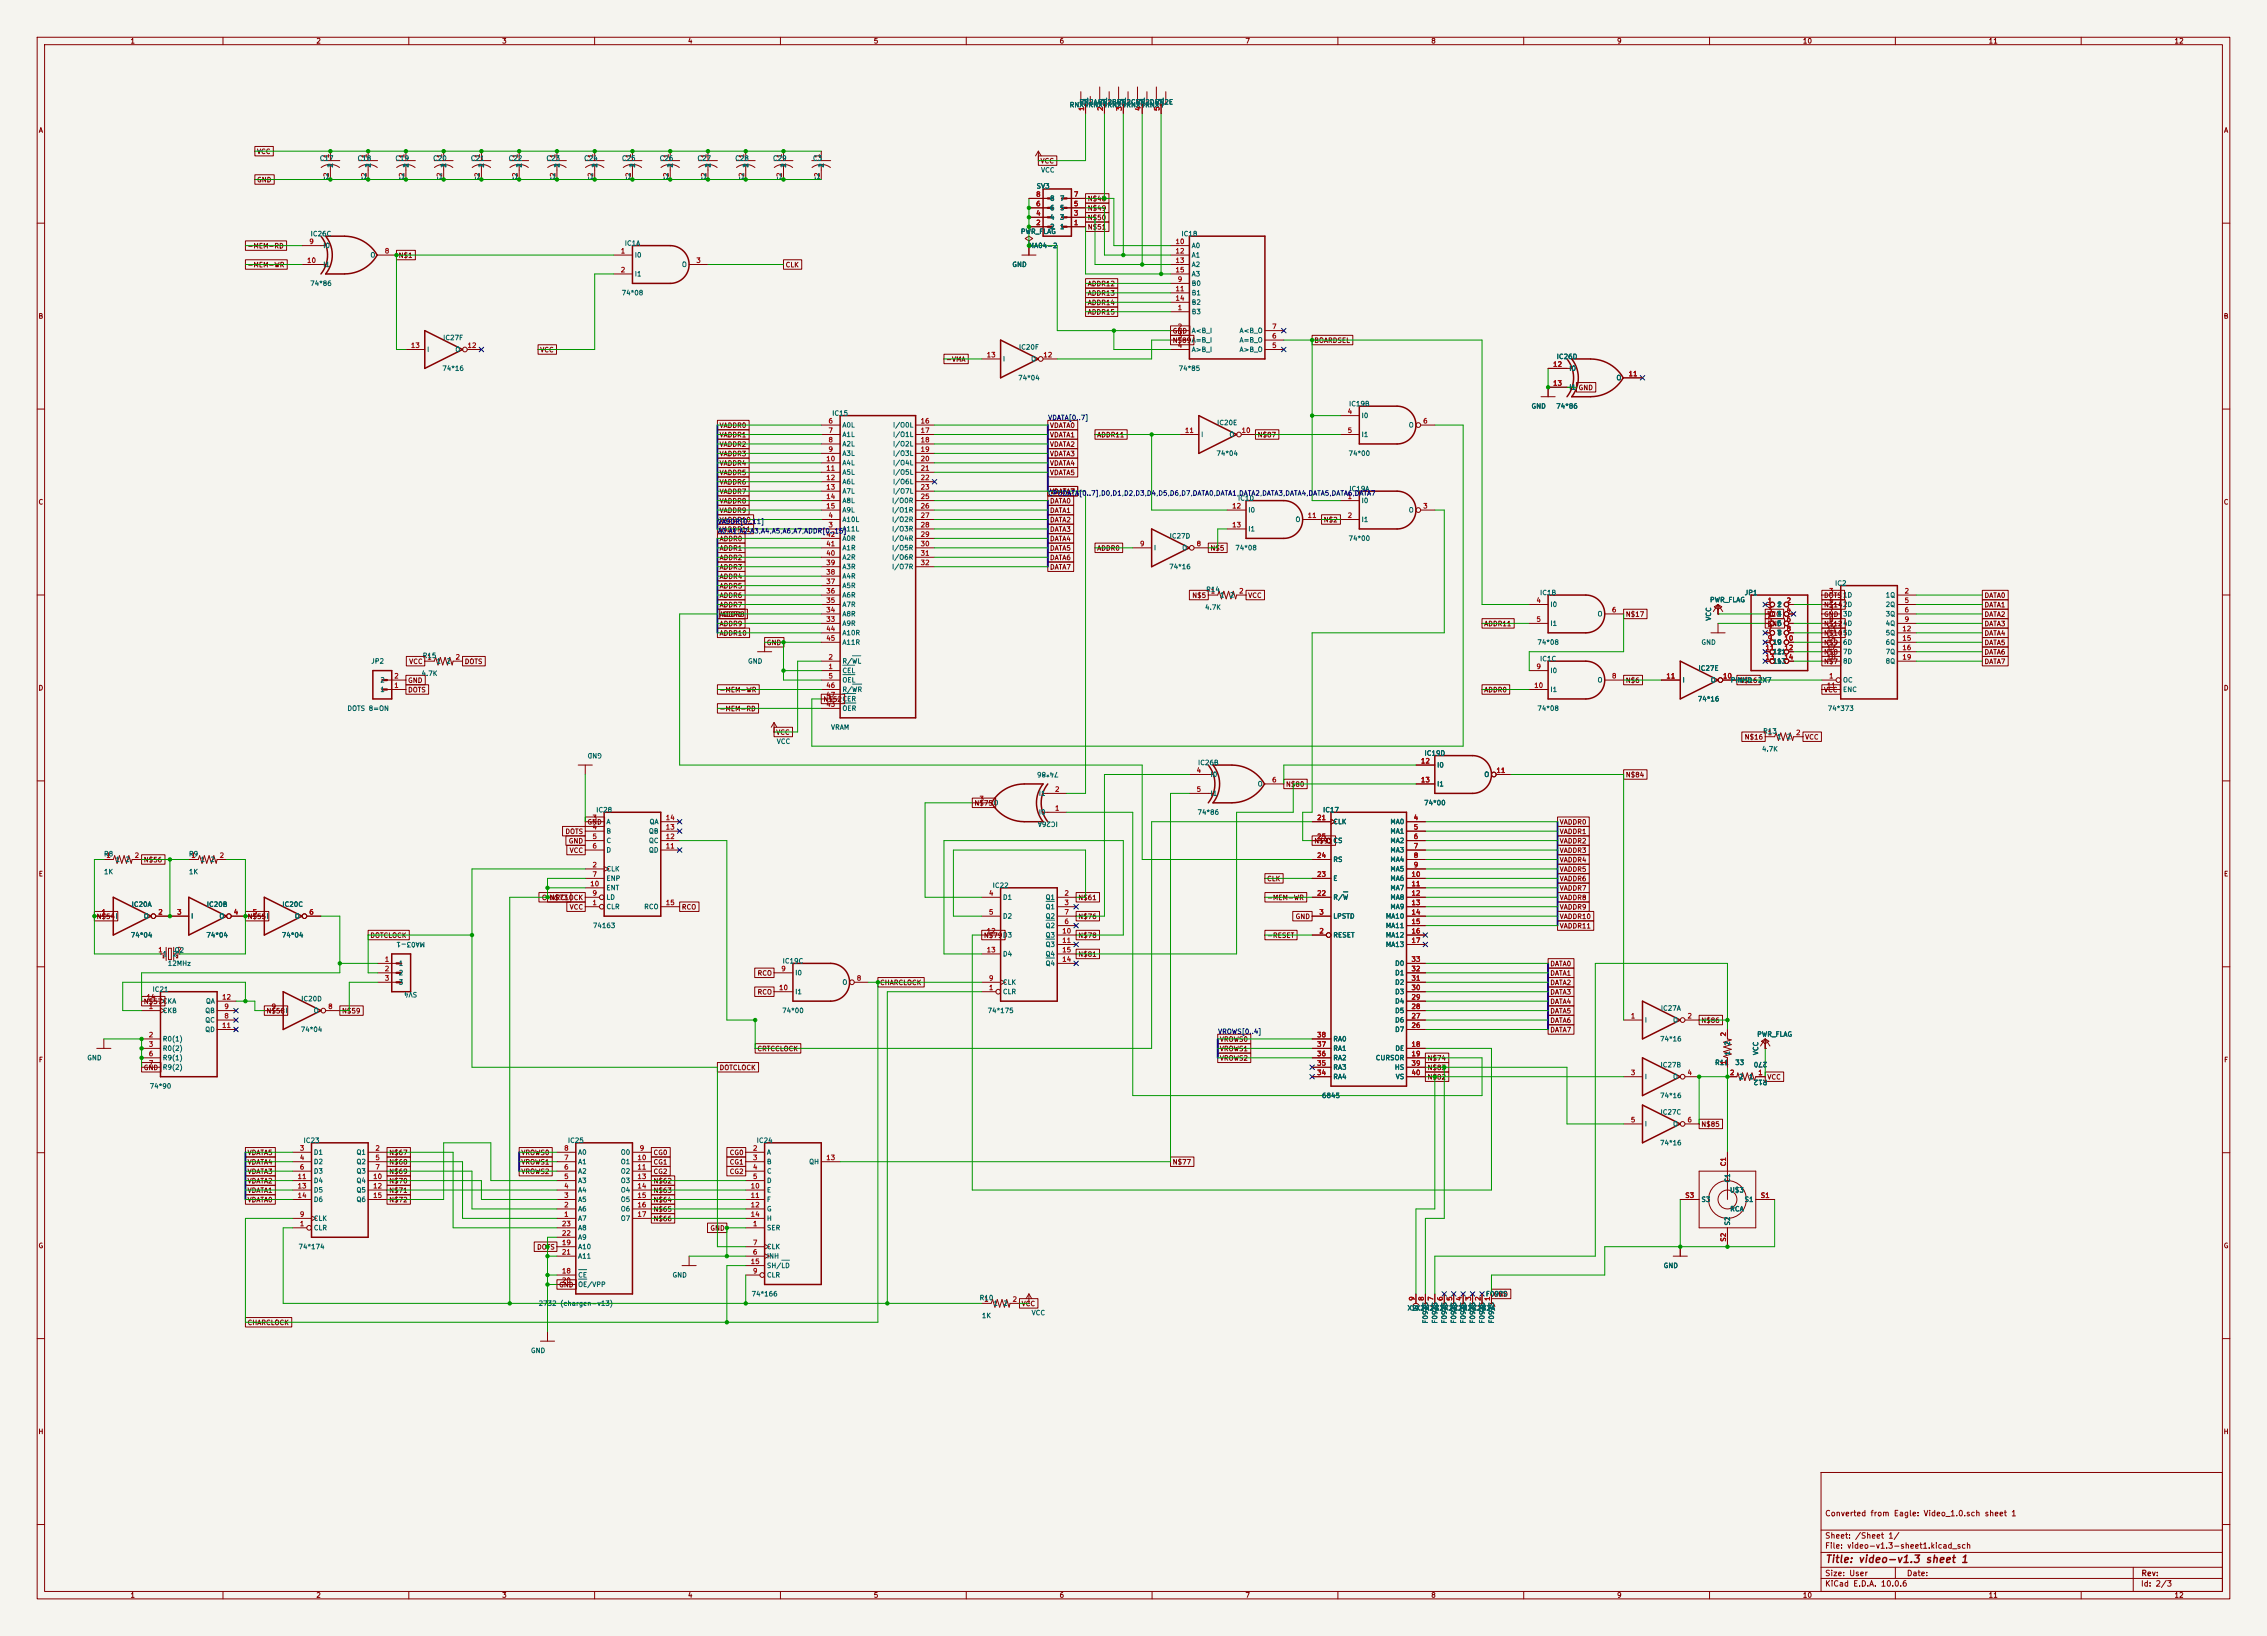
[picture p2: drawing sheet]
<svg xmlns="http://www.w3.org/2000/svg" width="610mm" height="440mm" viewBox="0 0 610 440" stroke-linecap="round" stroke-linejoin="round" font-family="sans-serif">
<defs><g id="words">
<text font-size="2" fill="#840000" x="491" y="420.8">Title: video-v1.3 sheet 1</text>
<g font-size="1.5" fill="#840000">
<text x="491" y="408.2">Converted from Eagle: Video_1.0.sch sheet 1</text>
<text x="491" y="416.9">File: video-v1.3-sheet1.kicad_sch</text>
<text x="491" y="414.2">Sheet: /Sheet 1/</text>
<text x="491" y="424.3">Size: User</text>
<text x="513" y="424.3">Date:</text>
<text x="576" y="424.3">Rev:</text>
<text x="491" y="427.1">KiCad E.D.A. 10.0.6</text>
<text x="576" y="427.1">Id: 2/3</text>
</g>
<g font-size="1.3" fill="#840000">
<text x="35" y="12">1</text>
<text x="85" y="12">2</text>
<text x="135" y="12">3</text>
<text x="185" y="12">4</text>
<text x="235" y="12">5</text>
<text x="285" y="12">6</text>
<text x="335" y="12">7</text>
<text x="385" y="12">8</text>
<text x="435" y="12">9</text>
<text x="485" y="12">10</text>
<text x="535" y="12">11</text>
<text x="585" y="12">12</text>
<text x="10.3" y="36">A</text>
<text x="69" y="41.7">VCC</text>
<text x="598.3" y="36">A</text>
<text x="279.8" y="44.3">VCC</text>
<text x="69" y="49.3">GND</text>
<text x="292.5" y="59.5">N$50</text>
<text x="292.5" y="57">N$49</text>
<text x="292.5" y="54.4">N$48</text>
<text x="292.5" y="62">N$51</text>
<text x="66.5" y="67.1">-MEM-RD</text>
<text x="107.1" y="69.7">N$1</text>
<text x="66.5" y="72.2">-MEM-WR</text>
<text x="211.3" y="72.2">CLK</text>
<text x="292.5" y="77.3">ADDR12</text>
<text x="292.5" y="82.4">ADDR14</text>
<text x="292.5" y="79.8">ADDR13</text>
<text x="10.2" y="86">B</text>
<text x="292.5" y="84.9">ADDR15</text>
<text x="315.4" y="90">GND</text>
<text x="598.2" y="86">B</text>
<text x="145.2" y="95.1">VCC</text>
<text x="315.4" y="92.5">N$89A=B_I</text>
<text x="353.5" y="92.5">BOARDSEL</text>
<text x="254.4" y="97.6">-VMA</text>
<text x="193.5" y="117.9">VADDR1</text>
<text x="193.5" y="115.4">VADDR0</text>
<text x="282.4" y="117.9">VDATA1</text>
<text x="282.4" y="115.4">VDATA0</text>
<text x="295.1" y="117.9">ADDR11</text>
<text x="338.3" y="117.9">N$87</text>
<text x="193.5" y="125.5">VADDR4</text>
<text x="193.5" y="123">VADDR3</text>
<text x="193.5" y="120.5">VADDR2</text>
<text x="282.4" y="125.5">VDATA4</text>
<text x="282.4" y="123">VDATA3</text>
<text x="282.4" y="120.5">VDATA2</text>
<text x="193.5" y="130.6">VADDR6</text>
<text x="193.5" y="128.1">VADDR5</text>
<text x="282.4" y="128.1">VDATA5</text>
<text x="10.2" y="136">C</text>
<text x="193.5" y="135.7">VADDR8</text>
<text x="193.5" y="133.2">VADDR7</text>
<text x="282.4" y="133.2">VDATA7</text>
<text x="282.4" y="135.7">DATA0</text>
<text x="598.2" y="136">C</text>
<text x="193.5" y="138.2">VADDR9</text>
<text x="193.5" y="143.3">VADDR11</text>
<text x="193.5" y="140.8">VADDR10</text>
<text x="282.4" y="138.2">DATA1</text>
<text x="282.4" y="143.3">DATA3</text>
<text x="282.4" y="140.8">DATA2</text>
<text x="356" y="140.8">N$2</text>
<text x="193.5" y="148.4">ADDR1</text>
<text x="193.5" y="145.9">ADDR0</text>
<text x="282.4" y="148.4">DATA5</text>
<text x="282.4" y="145.9">DATA4</text>
<text x="295.1" y="148.4">ADDR0</text>
<text x="325.6" y="148.4">N$5</text>
<text x="193.5" y="153.5">ADDR3</text>
<text x="193.5" y="150.9">ADDR2</text>
<text x="282.4" y="153.5">DATA7</text>
<text x="282.4" y="150.9">DATA6</text>
<text x="193.5" y="161.1">ADDR6</text>
<text x="193.5" y="158.6">ADDR5</text>
<text x="193.5" y="156">ADDR4</text>
<text x="320.7" y="161.1">N$5</text>
<text x="335.7" y="161.1">VCC</text>
<text x="490.7" y="161.1">DOTS</text>
<text x="533.8" y="161.1">DATA0</text>
<text x="193.5" y="166.2">ADDR1</text>
<text x="193.5" y="163.6">ADDR7</text>
<text x="194.1" y="166.2">ADDR8</text>
<text x="437.3" y="166.2">N$17</text>
<text x="475.4" y="166.2">VCC</text>
<text x="490.7" y="166.2">GND</text>
<text x="490.7" y="163.6">N$142D</text>
<text x="533.8" y="166.2">DATA2</text>
<text x="533.8" y="163.6">DATA1</text>
<text x="193.5" y="171.3">ADDR10</text>
<text x="193.5" y="168.7">ADDR9</text>
<text x="206.2" y="173.8">GND</text>
<text x="399.2" y="168.7">ADDR11</text>
<text x="475.4" y="168.7">GND</text>
<text x="490.7" y="168.7">N$124D</text>
<text x="490.7" y="171.3">N$105D</text>
<text x="490.7" y="173.8">N$9</text>
<text x="533.8" y="173.8">DATA5</text>
<text x="533.8" y="171.3">DATA4</text>
<text x="533.8" y="168.7">DATA3</text>
<text x="110" y="178.9">VCC</text>
<text x="124.9" y="178.9">DOTS</text>
<text x="490.7" y="176.3">N$8</text>
<text x="490.7" y="178.9">N$7</text>
<text x="533.8" y="178.9">DATA7</text>
<text x="533.8" y="176.3">DATA6</text>
<text x="109.7" y="184">GND</text>
<text x="437.3" y="184">N$6</text>
<text x="467.8" y="184">N$16</text>
<text x="10.2" y="186">D</text>
<text x="109.7" y="186.5">DOTS</text>
<text x="193.5" y="186.5">-MEM-WR</text>
<text x="193.5" y="191.6">-MEM-RD</text>
<text x="221.4" y="189">N$52CER</text>
<text x="399.2" y="186.5">ADDR0</text>
<text x="490.7" y="186.5">VCC</text>
<text x="598.2" y="186">D</text>
<text x="208.7" y="197.9">VCC</text>
<text x="469.3" y="199.2">N$16</text>
<text x="485.6" y="199.2">VCC</text>
<text x="437.3" y="209.4">N$84</text>
<text x="345.9" y="211.9">N$80</text>
<text x="262.1" y="217">N$75O</text>
<text x="152" y="224.6">DOTS</text>
<text x="152.9" y="227.1">GND</text>
<text x="157.9" y="222.1">GND</text>
<text x="353.5" y="227.1">N$91CS</text>
<text x="419.5" y="222.1">VADDR0</text>
<text x="419.5" y="224.6">VADDR1</text>
<text x="419.5" y="227.1">VADDR2</text>
<text x="38.5" y="232.2">N$56</text>
<text x="153.1" y="229.7">VCC</text>
<text x="419.5" y="229.7">VADDR3</text>
<text x="419.5" y="232.2">VADDR4</text>
<text x="10.3" y="236">E</text>
<text x="340.8" y="237.3">CLK</text>
<text x="419.5" y="234.8">VADDR5</text>
<text x="419.5" y="237.3">VADDR6</text>
<text x="419.5" y="239.8">VADDR7</text>
<text x="598.3" y="236">E</text>
<text x="145.6" y="242.4">CHARCLOCK</text>
<text x="147.8" y="242.4">N$73</text>
<text x="153.1" y="244.9">VCC</text>
<text x="183.3" y="244.9">RCO</text>
<text x="290" y="242.4">N$61</text>
<text x="340.8" y="242.4">-MEM-WR</text>
<text x="419.5" y="244.9">VADDR9</text>
<text x="419.5" y="242.4">VADDR8</text>
<text x="25.8" y="247.5">N$54I</text>
<text x="66.5" y="247.5">N$55I</text>
<text x="290" y="247.5">N$76</text>
<text x="348.5" y="247.5">GND</text>
<text x="419.5" y="250">VADDR11</text>
<text x="419.5" y="247.5">VADDR10</text>
<text x="99.5" y="252.5">DOTCLOCK</text>
<text x="264.6" y="252.5">N$79D3</text>
<text x="290" y="252.5">N$78</text>
<text x="290" y="257.6">N$81</text>
<text x="340.8" y="252.5">-RESET</text>
<text x="203.7" y="262.7">RCO</text>
<text x="417" y="260.2">DATA0</text>
<text x="417" y="262.7">DATA1</text>
<text x="203.7" y="267.8">RCO</text>
<text x="236.7" y="265.2">CHARCLOCK</text>
<text x="417" y="265.2">DATA2</text>
<text x="417" y="267.8">DATA3</text>
<text x="38.5" y="270.3">N$57CKA</text>
<text x="71.6" y="272.9">N$58I</text>
<text x="91.9" y="272.9">N$59</text>
<text x="417" y="270.3">DATA4</text>
<text x="417" y="272.9">DATA5</text>
<text x="417" y="275.4">DATA6</text>
<text x="457.6" y="275.4">N$86</text>
<text x="328.1" y="280.5">VROWS0</text>
<text x="417" y="277.9">DATA7</text>
<text x="10.3" y="286">F</text>
<text x="203.6" y="283">CRTCCLOCK</text>
<text x="328.1" y="285.6">VROWS2</text>
<text x="328.1" y="283">VROWS1</text>
<text x="384" y="285.6">N$74</text>
<text x="598.3" y="286">F</text>
<text x="38.5" y="288.1">GND</text>
<text x="193.5" y="288.1">DOTCLOCK</text>
<text x="384" y="288.1">N$83</text>
<text x="384" y="290.6">N$82</text>
<text x="475.4" y="290.6">VCC</text>
<text x="457.6" y="303.3">N$85</text>
<text x="66.5" y="311">VDATA5</text>
<text x="104.6" y="311">N$67</text>
<text x="140.1" y="311">VROWS0</text>
<text x="175.7" y="311">CG0</text>
<text x="196.2" y="311">CG0</text>
<text x="66.5" y="313.5">VDATA4</text>
<text x="66.5" y="316">VDATA3</text>
<text x="104.6" y="313.5">N$68</text>
<text x="104.6" y="316">N$69</text>
<text x="140.1" y="316">VROWS2</text>
<text x="140.1" y="313.5">VROWS1</text>
<text x="175.7" y="316">CG2</text>
<text x="175.7" y="313.5">CG1</text>
<text x="196.2" y="316">CG2</text>
<text x="196.2" y="313.5">CG1</text>
<text x="315.4" y="313.5">N$77</text>
<text x="66.5" y="323.7">VDATA0</text>
<text x="66.5" y="321.1">VDATA1</text>
<text x="66.5" y="318.6">VDATA2</text>
<text x="104.6" y="323.7">N$72</text>
<text x="104.6" y="321.1">N$71</text>
<text x="104.6" y="318.6">N$70</text>
<text x="175.7" y="321.1">N$63</text>
<text x="175.7" y="318.6">N$62</text>
<text x="175.7" y="323.7">N$64</text>
<text x="175.7" y="328.7">N$66</text>
<text x="175.7" y="326.2">N$65</text>
<text x="191" y="331.3">GND</text>
<text x="10.2" y="336">G</text>
<text x="144.4" y="336.4">DOTS</text>
<text x="598.2" y="336">G</text>
<text x="150.3" y="346.5">GND</text>
<text x="274.8" y="351.6">VCC</text>
<text x="401.8" y="349.1">GND</text>
<text x="66.5" y="356.7">CHARCLOCK</text>
<text x="10.2" y="386">H</text>
<text x="598.2" y="386">H</text>
<text x="35" y="430">1</text>
<text x="85" y="430">2</text>
<text x="135" y="430">3</text>
<text x="185" y="430">4</text>
<text x="235" y="430">5</text>
<text x="285" y="430">6</text>
<text x="335" y="430">7</text>
<text x="385" y="430">8</text>
<text x="435" y="430">9</text>
<text x="485" y="430">10</text>
<text x="535" y="430">11</text>
<text x="585" y="430">12</text>
</g>
<g font-size="1.3" fill="#006464">
<text x="287.7" y="29.2">RNX4RNX4RNX4RNX4RNX4</text>
<text x="290.3" y="28.4">RN2ARN2BRN2CRN2DRN2E</text>
<text x="293.1" y="27.5" transform="rotate(-90 293.1 27.5)">1</text>
<text x="298.1" y="27.5" transform="rotate(-90 298.1 27.5)">1</text>
<text x="303.2" y="27.5" transform="rotate(-90 303.2 27.5)">1</text>
<text x="308.3" y="27.5" transform="rotate(-90 308.3 27.5)">1</text>
<text x="313.4" y="27.5" transform="rotate(-90 313.4 27.5)">1</text>
<text x="85.9" y="43.5">C17</text>
<text x="89.9" y="45.3" transform="rotate(-90 89.9 45.3)">2</text>
<text x="89.9" y="45.1" transform="rotate(-90 89.9 45.1)">1</text>
<text x="96.1" y="43.5">C18</text>
<text x="100" y="45.3" transform="rotate(-90 100 45.3)">2</text>
<text x="100" y="45.1" transform="rotate(-90 100 45.1)">1</text>
<text x="106.2" y="43.5">C19</text>
<text x="110.2" y="45.3" transform="rotate(-90 110.2 45.3)">2</text>
<text x="110.2" y="45.1" transform="rotate(-90 110.2 45.1)">1</text>
<text x="116.4" y="43.5">C20</text>
<text x="120.3" y="45.3" transform="rotate(-90 120.3 45.3)">2</text>
<text x="120.3" y="45.1" transform="rotate(-90 120.3 45.1)">1</text>
<text x="126.6" y="43.5">C21</text>
<text x="130.5" y="45.3" transform="rotate(-90 130.5 45.3)">2</text>
<text x="130.5" y="45.1" transform="rotate(-90 130.5 45.1)">1</text>
<text x="136.7" y="43.5">C22</text>
<text x="140.7" y="45.3" transform="rotate(-90 140.7 45.3)">2</text>
<text x="140.7" y="45.1" transform="rotate(-90 140.7 45.1)">1</text>
<text x="146.9" y="43.5">C23</text>
<text x="150.8" y="45.3" transform="rotate(-90 150.8 45.3)">2</text>
<text x="150.8" y="45.1" transform="rotate(-90 150.8 45.1)">1</text>
<text x="157" y="43.5">C24</text>
<text x="161" y="45.3" transform="rotate(-90 161 45.3)">2</text>
<text x="161" y="45.1" transform="rotate(-90 161 45.1)">1</text>
<text x="167.2" y="43.5">C25</text>
<text x="171.1" y="45.3" transform="rotate(-90 171.1 45.3)">2</text>
<text x="171.1" y="45.1" transform="rotate(-90 171.1 45.1)">1</text>
<text x="177.4" y="43.5">C26</text>
<text x="181.3" y="45.3" transform="rotate(-90 181.3 45.3)">2</text>
<text x="181.3" y="45.1" transform="rotate(-90 181.3 45.1)">1</text>
<text x="187.5" y="43.5">C27</text>
<text x="191.5" y="45.3" transform="rotate(-90 191.5 45.3)">2</text>
<text x="191.5" y="45.1" transform="rotate(-90 191.5 45.1)">1</text>
<text x="197.7" y="43.5">C28</text>
<text x="201.6" y="45.3" transform="rotate(-90 201.6 45.3)">2</text>
<text x="201.6" y="45.1" transform="rotate(-90 201.6 45.1)">1</text>
<text x="207.8" y="43.5">C29</text>
<text x="211.8" y="45.3" transform="rotate(-90 211.8 45.3)">2</text>
<text x="211.8" y="45.1" transform="rotate(-90 211.8 45.1)">1</text>
<text x="218.6" y="43.5">C3</text>
<text x="221.9" y="45.3" transform="rotate(-90 221.9 45.3)">2</text>
<text x="221.9" y="45.1" transform="rotate(-90 221.9 45.1)">1</text>
<text x="280" y="46.7">VCC</text>
<text x="86.8" y="48.4">.1</text>
<text x="97" y="48.4">.1</text>
<text x="107.2" y="48.4">.1</text>
<text x="117.3" y="48.4">.1</text>
<text x="127.5" y="48.4">.1</text>
<text x="137.6" y="48.4">.1</text>
<text x="147.8" y="48.4">.1</text>
<text x="158" y="48.4">.1</text>
<text x="168.1" y="48.4">.1</text>
<text x="178.3" y="48.4">.1</text>
<text x="188.4" y="48.4">.1</text>
<text x="198.6" y="48.4">.1</text>
<text x="208.8" y="48.4">.1</text>
<text x="218.9" y="48.4">.1</text>
<text x="278.8" y="51">SV3</text>
<text x="282.4" y="59.4">4</text>
<text x="282.4" y="56.9">6</text>
<text x="282.4" y="54.3">8</text>
<text x="285.1" y="59.4">3</text>
<text x="285.1" y="56.9">5</text>
<text x="285.1" y="54.3">7</text>
<text x="83.5" y="63.8">IC26C</text>
<text x="274.6" y="63.2">PWR_FLAG</text>
<text x="282.4" y="61.9">2</text>
<text x="285.1" y="61.9">1</text>
<text x="317.8" y="63.8">IC18</text>
<text x="86.8" y="67">I0</text>
<text x="99.5" y="69.6">O</text>
<text x="168" y="66.4">IC1A</text>
<text x="170.7" y="69.6">I0</text>
<text x="276.7" y="67">MA04-2</text>
<text x="320.5" y="67">A0</text>
<text x="320.5" y="69.6">A1</text>
<text x="83.3" y="77.2">74*86</text>
<text x="86.8" y="72.1">I1</text>
<text x="170.7" y="74.6">I1</text>
<text x="183.4" y="72.1">O</text>
<text x="272.3" y="72.1">GND</text>
<text x="320.5" y="77.2">B0</text>
<text x="320.5" y="72.1">A2</text>
<text x="320.5" y="74.6">A3</text>
<text x="167.2" y="79.7">74*08</text>
<text x="320.5" y="79.7">B1</text>
<text x="320.5" y="82.3">B2</text>
<text x="320.5" y="84.8">B3</text>
<text x="320.5" y="89.9">A&lt;B_I</text>
<text x="333.4" y="89.9">A&lt;B_O</text>
<text x="114.8" y="95">I</text>
<text x="119.1" y="91.8">IC27F</text>
<text x="122.4" y="95">O</text>
<text x="274" y="94.3">IC20F</text>
<text x="320.5" y="95">A&gt;B_I</text>
<text x="333.4" y="95">A&gt;B_O</text>
<text x="333.4" y="92.4">A=B_O</text>
<text x="118.9" y="100">74*16</text>
<text x="269.7" y="97.5">I</text>
<text x="277.3" y="97.5">O</text>
<text x="317" y="100">74*85</text>
<text x="418.7" y="96.9">IC26D</text>
<text x="422.1" y="100">I0</text>
<text x="273.8" y="102.6">74*04</text>
<text x="422.1" y="105.1">I1 GND</text>
<text x="422.1" y="105.1">I1</text>
<text x="434.8" y="102.6">O</text>
<text x="223.8" y="112.1">IC15</text>
<text x="362.9" y="109.6">IC19B</text>
<text x="366.2" y="112.7">I0</text>
<text x="412" y="110.2">GND</text>
<text x="418.6" y="110.2">74*86</text>
<text x="226.5" y="115.3">A0L</text>
<text x="226.5" y="117.8">A1L</text>
<text x="240.1" y="115.3">I/O0L</text>
<text x="240.1" y="117.8">I/O1L</text>
<text x="323.1" y="117.8">I</text>
<text x="327.4" y="114.6">IC20E</text>
<text x="330.7" y="117.8">O</text>
<text x="366.2" y="117.8">I1</text>
<text x="378.9" y="115.3">O</text>
<text x="226.5" y="120.4">A2L</text>
<text x="226.5" y="122.9">A3L</text>
<text x="226.5" y="125.4">A4L</text>
<text x="240.1" y="120.4">I/O2L</text>
<text x="240.1" y="122.9">I/O3L</text>
<text x="240.1" y="125.4">I/O4L</text>
<text x="327.2" y="122.9">74*04</text>
<text x="362.7" y="122.9">74*00</text>
<text x="226.5" y="128">A5L</text>
<text x="226.5" y="130.5">A6L</text>
<text x="240.1" y="128">I/O5L</text>
<text x="240.1" y="130.5">I/O6L</text>
<text x="226.5" y="133.1">A7L</text>
<text x="226.5" y="135.6">A8L</text>
<text x="239.9" y="135.6">I/O0R</text>
<text x="240.1" y="133.1">I/O7L</text>
<text x="333" y="135">IC1D</text>
<text x="362.9" y="132.4">IC19A</text>
<text x="366.2" y="135.6">I0</text>
<text x="226.5" y="143.2">A11L</text>
<text x="226.5" y="140.7">A10L</text>
<text x="226.5" y="138.1">A9L</text>
<text x="239.9" y="138.1">I/O1R</text>
<text x="239.9" y="140.7">I/O2R</text>
<text x="239.9" y="143.2">I/O3R</text>
<text x="335.8" y="138.1">I0</text>
<text x="335.8" y="143.2">I1</text>
<text x="348.5" y="140.7">O</text>
<text x="366.2" y="140.7">I1</text>
<text x="378.9" y="138.1">O</text>
<text x="226.5" y="148.3">A1R</text>
<text x="226.5" y="145.8">A0R</text>
<text x="239.9" y="145.8">I/O4R</text>
<text x="239.9" y="148.3">I/O5R</text>
<text x="310.4" y="148.3">I</text>
<text x="314.6" y="145.1">IC27D</text>
<text x="318" y="148.3">O</text>
<text x="332.3" y="148.3">74*08</text>
<text x="362.7" y="145.8">74*00</text>
<text x="226.5" y="155.9">A4R</text>
<text x="226.5" y="153.4">A3R</text>
<text x="226.5" y="150.8">A2R</text>
<text x="239.9" y="150.8">I/O6R</text>
<text x="239.9" y="153.4">I/O7R</text>
<text x="314.5" y="153.4">74*16</text>
<text x="226.5" y="161">A6R</text>
<text x="226.5" y="158.5">A5R</text>
<text x="324.4" y="159.5">R14</text>
<text x="328.1" y="161">1</text>
<text x="330.8" y="161">2</text>
<text x="414.3" y="160.4">IC1B</text>
<text x="469.3" y="160.4">JP1</text>
<text x="493.6" y="157.8">IC2</text>
<text x="495.8" y="161">1D</text>
<text x="507.3" y="161">1Q</text>
<text x="226.5" y="166.1">A8R</text>
<text x="226.5" y="163.5">A7R</text>
<text x="324.1" y="164.3">4.7K</text>
<text x="417" y="163.5">I0</text>
<text x="429.7" y="166.1">O</text>
<text x="460" y="162.3">PWR_FLAG</text>
<text x="460.7" y="167.1" transform="rotate(-90 460.7 167.1)">VCC</text>
<text x="478" y="163.5">1</text>
<text x="478" y="166.1">3</text>
<text x="478.1" y="163.5">2</text>
<text x="478.1" y="166.1">4</text>
<text x="495.8" y="166.1">3D</text>
<text x="507.3" y="163.5">2Q</text>
<text x="507.3" y="166.1">3Q</text>
<text x="226.5" y="168.6">A9R</text>
<text x="226.5" y="171.2">A10R</text>
<text x="226.5" y="173.7">A11R</text>
<text x="413.5" y="173.7">74*08</text>
<text x="417" y="168.6">I1</text>
<text x="457.7" y="173.7">GND</text>
<text x="476.9" y="173.7">10</text>
<text x="478" y="168.6">5</text>
<text x="478" y="171.2">7</text>
<text x="478" y="173.7">9</text>
<text x="478.1" y="168.6">6</text>
<text x="478.1" y="171.2">8</text>
<text x="495.8" y="173.7">6D</text>
<text x="507.3" y="168.6">4Q</text>
<text x="507.3" y="171.2">5Q</text>
<text x="507.3" y="173.7">6Q</text>
<text x="99.7" y="178.8">JP2</text>
<text x="113.6" y="177.3">R15</text>
<text x="117.3" y="178.8">1</text>
<text x="120" y="178.8">2</text>
<text x="201.1" y="178.8">GND</text>
<text x="226.5" y="178.8">R/WL</text>
<text x="414.3" y="178.1">IC1C</text>
<text x="476.9" y="176.2">12</text>
<text x="476.9" y="178.8">14</text>
<text x="478" y="176.2">11</text>
<text x="478" y="178.8">13</text>
<text x="495.8" y="176.2">7D</text>
<text x="495.8" y="178.8">8D</text>
<text x="507.3" y="176.2">7Q</text>
<text x="507.3" y="178.8">8Q</text>
<text x="102.2" y="183.9">2</text>
<text x="113.3" y="182.1">4.7K</text>
<text x="226.5" y="181.3">CEL</text>
<text x="226.5" y="183.9">OEL</text>
<text x="417" y="181.3">I0</text>
<text x="429.7" y="183.9">O</text>
<text x="452.6" y="183.9">I</text>
<text x="456.9" y="180.7">IC27E</text>
<text x="460.2" y="183.9">O</text>
<text x="465.5" y="183.9">PINHD-2X7</text>
<text x="495.8" y="183.9">OC</text>
<text x="93.3" y="191.5">DOTS 8=ON</text>
<text x="102.2" y="186.4">1</text>
<text x="226.5" y="191.5">OER</text>
<text x="226.5" y="186.4">R/WR</text>
<text x="413.5" y="191.5">74*08</text>
<text x="417" y="186.4">I1</text>
<text x="456.7" y="188.9">74*16</text>
<text x="491.7" y="191.5">74*373</text>
<text x="495.8" y="186.4">ENC</text>
<text x="223.5" y="196.6">VRAM</text>
<text x="474.3" y="197.6">R13</text>
<text x="162.1" y="202.3" transform="rotate(-180 162.1 202.3)">GND</text>
<text x="208.9" y="200.4">VCC</text>
<text x="383.2" y="203.5">IC19D</text>
<text x="474" y="202.4">4.7K</text>
<text x="478" y="199.1">1</text>
<text x="480.7" y="199.1">2</text>
<text x="285" y="207.3" transform="rotate(-180 285 207.3)">74*86</text>
<text x="322.2" y="206.1">IC26B</text>
<text x="325.6" y="209.3">I0</text>
<text x="386.6" y="206.7">I0</text>
<text x="399.3" y="209.3">O</text>
<text x="279.4" y="214.3">I1</text>
<text x="325.6" y="214.3">I1</text>
<text x="338.3" y="211.8">O</text>
<text x="386.6" y="211.8">I1</text>
<text x="160.3" y="218.8">IC28</text>
<text x="163" y="222">A</text>
<text x="174.6" y="222">QA</text>
<text x="279.4" y="219.4">I0</text>
<text x="284.8" y="220.7" transform="rotate(-180 284.8 220.7)">IC26A</text>
<text x="322.1" y="219.4">74*86</text>
<text x="355.9" y="218.8">IC17</text>
<text x="358.6" y="222">CLK</text>
<text x="374" y="222">MA0</text>
<text x="383.1" y="216.9">74*00</text>
<text x="163" y="224.5">B</text>
<text x="163" y="227">C</text>
<text x="174.5" y="227">QC</text>
<text x="174.5" y="224.5">QB</text>
<text x="358.6" y="227">CS</text>
<text x="374" y="224.5">MA1</text>
<text x="374" y="227">MA2</text>
<text x="27.8" y="230.6">R8</text>
<text x="31" y="232.1">1</text>
<text x="33.6" y="232.1">2</text>
<text x="50.7" y="230.6">R9</text>
<text x="53.8" y="232.1">1</text>
<text x="56.5" y="232.1">2</text>
<text x="163" y="229.6">D</text>
<text x="174.5" y="229.6">QD</text>
<text x="358.6" y="232.1">RS</text>
<text x="374" y="229.6">MA3</text>
<text x="374" y="232.1">MA4</text>
<text x="27.8" y="235.4">1K</text>
<text x="50.7" y="235.4">1K</text>
<text x="163" y="234.7">CLK</text>
<text x="163" y="237.2">ENP</text>
<text x="163" y="239.7">ENT</text>
<text x="267" y="239.1">IC22</text>
<text x="358.6" y="237.2">E</text>
<text x="374" y="234.7">MA5</text>
<text x="374" y="237.2">MA6</text>
<text x="374" y="239.7">MA7</text>
<text x="35.3" y="244.2">IC20A</text>
<text x="55.5" y="244.2">IC20B</text>
<text x="75.8" y="244.2">IC20C</text>
<text x="163" y="244.8">CLR</text>
<text x="163" y="242.3">LD</text>
<text x="173.2" y="244.8">RCO</text>
<text x="269.7" y="242.3">D1</text>
<text x="281.2" y="242.3">Q1</text>
<text x="281.2" y="244.8">Q1</text>
<text x="358.6" y="242.3">R/W</text>
<text x="374" y="242.3">MA8</text>
<text x="374" y="244.8">MA9</text>
<text x="31" y="247.4">I</text>
<text x="38.6" y="247.4">O</text>
<text x="51.3" y="247.4">I</text>
<text x="58.9" y="247.4">O</text>
<text x="71.6" y="247.4">I</text>
<text x="79.2" y="247.4">O</text>
<text x="159.4" y="249.9">74163</text>
<text x="269.7" y="247.4">D2</text>
<text x="281.2" y="249.9">Q2</text>
<text x="281.2" y="247.4">Q2</text>
<text x="358.6" y="247.4">LPSTD</text>
<text x="372.8" y="247.4">MA10</text>
<text x="372.8" y="249.9">MA11</text>
<text x="35.1" y="252.4">74*04</text>
<text x="46.3" y="257.5">2</text>
<text x="46.9" y="256.5">Q2</text>
<text x="55.4" y="252.4">74*04</text>
<text x="75.7" y="252.4">74*04</text>
<text x="114.5" y="253.1" transform="rotate(-180 114.5 253.1)">MA03-1</text>
<text x="269.7" y="257.5">D4</text>
<text x="281.2" y="252.4">Q3</text>
<text x="281.2" y="255">Q3</text>
<text x="281.2" y="257.5">Q4</text>
<text x="358.6" y="252.4">RESET</text>
<text x="372.8" y="252.4">MA12</text>
<text x="372.8" y="255">MA13</text>
<text x="45" y="260.1">12MHz</text>
<text x="107.2" y="260.1">1</text>
<text x="107.2" y="262.6">2</text>
<text x="210.5" y="259.4">IC19C</text>
<text x="213.8" y="262.6">I0</text>
<text x="281.2" y="260.1">Q4</text>
<text x="375.2" y="262.6">D1</text>
<text x="375.2" y="260.1">D0</text>
<text x="40.9" y="267">IC21</text>
<text x="80.9" y="269.6">IC20D</text>
<text x="107.2" y="265.1">3</text>
<text x="112.4" y="266.5" transform="rotate(-180 112.4 266.5)">SV4</text>
<text x="213.8" y="267.7">I1</text>
<text x="226.5" y="265.1">O</text>
<text x="269.7" y="267.7">CLR</text>
<text x="269.7" y="265.1">CLK</text>
<text x="375.2" y="267.7">D3</text>
<text x="375.2" y="265.1">D2</text>
<text x="43.7" y="272.8">CKB</text>
<text x="55.1" y="275.3">QC</text>
<text x="55.1" y="272.8">QB</text>
<text x="55.3" y="270.2">QA</text>
<text x="84.3" y="272.8">O</text>
<text x="210.3" y="272.8">74*00</text>
<text x="265.6" y="272.8">74*175</text>
<text x="375.2" y="275.3">D6</text>
<text x="375.2" y="272.8">D5</text>
<text x="375.2" y="270.2">D4</text>
<text x="442.4" y="275.3">I</text>
<text x="446.8" y="272.1">IC27A</text>
<text x="450.1" y="275.3">O</text>
<text x="43.7" y="280.4">R0(1)</text>
<text x="55.1" y="277.8">QD</text>
<text x="80.8" y="277.8">74*04</text>
<text x="358.6" y="280.4">RA0</text>
<text x="375.2" y="277.8">D7</text>
<text x="446.6" y="280.4">74*16</text>
<text x="465.8" y="281.4" transform="rotate(-90 465.8 281.4)">2</text>
<text x="472.7" y="279.1">PWR_FLAG</text>
<text x="23.3" y="285.5">GND</text>
<text x="43.7" y="282.9">R0(2)</text>
<text x="43.7" y="285.5">R9(1)</text>
<text x="358.6" y="285.5">RA2</text>
<text x="358.6" y="282.9">RA1</text>
<text x="370" y="285.5">CURSOR</text>
<text x="375.3" y="282.9">DE</text>
<text x="446.7" y="287.4">IC27B</text>
<text x="461.3" y="286.7">R11</text>
<text x="465.8" y="284" transform="rotate(-90 465.8 284)">1</text>
<text x="466.8" y="286.7">33</text>
<text x="473.4" y="283.9" transform="rotate(-90 473.4 283.9)">VCC</text>
<text x="475.7" y="285.3" transform="rotate(-180 475.7 285.3)">270</text>
<text x="40.2" y="293.1">74*90</text>
<text x="43.7" y="288">R9(2)</text>
<text x="358.6" y="290.5">RA4</text>
<text x="358.6" y="288">RA3</text>
<text x="375.2" y="288">HS</text>
<text x="375.4" y="290.5">VS</text>
<text x="442.4" y="290.5">I</text>
<text x="450.1" y="290.5">O</text>
<text x="467.8" y="290.5">2</text>
<text x="470.5" y="290.5">1</text>
<text x="475.7" y="290.1" transform="rotate(-180 475.7 290.1)">R12</text>
<text x="355.6" y="295.6">6845</text>
<text x="446.6" y="295.6">74*16</text>
<text x="442.4" y="303.2">I</text>
<text x="446.7" y="300.1">IC27C</text>
<text x="450.1" y="303.2">O</text>
<text x="81.5" y="307.7">IC23</text>
<text x="84.3" y="310.9">D1</text>
<text x="95.8" y="310.9">Q1</text>
<text x="152.7" y="307.7">IC25</text>
<text x="155.4" y="310.9">A0</text>
<text x="166.9" y="310.9">O0</text>
<text x="203.5" y="307.7">IC24</text>
<text x="206.2" y="310.9">A</text>
<text x="446.6" y="308.3">74*16</text>
<text x="84.3" y="313.4">D2</text>
<text x="84.3" y="315.9">D3</text>
<text x="95.8" y="313.4">Q2</text>
<text x="95.8" y="315.9">Q3</text>
<text x="155.4" y="315.9">A2</text>
<text x="155.4" y="313.4">A1</text>
<text x="166.9" y="313.4">O1</text>
<text x="166.9" y="315.9">O2</text>
<text x="206.2" y="313.4">B</text>
<text x="206.2" y="315.9">C</text>
<text x="217.6" y="313.4">QH</text>
<text x="84.3" y="318.5">D4</text>
<text x="84.3" y="321">D5</text>
<text x="84.3" y="323.6">D6</text>
<text x="95.8" y="318.5">Q4</text>
<text x="95.8" y="321">Q5</text>
<text x="95.8" y="323.6">Q6</text>
<text x="155.4" y="323.6">A5</text>
<text x="155.4" y="321">A4</text>
<text x="155.4" y="318.5">A3</text>
<text x="166.9" y="318.5">O3</text>
<text x="166.9" y="321">O4</text>
<text x="166.9" y="323.6">O5</text>
<text x="206.2" y="318.5">D</text>
<text x="206.2" y="321">E</text>
<text x="206.2" y="323.6">F</text>
<text x="457.7" y="323.6">S3</text>
<text x="465.4" y="321">U$3</text>
<text x="465.8" y="318.2" transform="rotate(-90 465.8 318.2)">C1</text>
<text x="469.3" y="323.6">S1</text>
<text x="84.3" y="328.6">CLK</text>
<text x="155.4" y="328.6">A7</text>
<text x="155.4" y="326.1">A6</text>
<text x="166.9" y="326.1">O6</text>
<text x="166.9" y="328.6">O7</text>
<text x="206.2" y="326.1">G</text>
<text x="206.2" y="328.6">H</text>
<text x="465.4" y="326.1">RCA</text>
<text x="465.8" y="329.7" transform="rotate(-90 465.8 329.7)">S2</text>
<text x="84.3" y="331.2">CLR</text>
<text x="155.4" y="333.7">A9</text>
<text x="155.4" y="331.2">A8</text>
<text x="206.2" y="331.2">SER</text>
<text x="80.2" y="336.3">74*174</text>
<text x="155.4" y="336.3">A10</text>
<text x="155.4" y="338.8">A11</text>
<text x="206.2" y="338.8">INH</text>
<text x="206.2" y="336.3">CLK</text>
<text x="206.2" y="341.3">SH/LD</text>
<text x="447.5" y="341.3">GND</text>
<text x="155.4" y="343.9">CE</text>
<text x="155.4" y="346.4">OE/VPP</text>
<text x="180.8" y="343.9">GND</text>
<text x="206.2" y="343.9">CLR</text>
<text x="144.8" y="351.5">2732 (chargen-v13)</text>
<text x="202.1" y="349">74*166</text>
<text x="263.5" y="350">R10</text>
<text x="267.2" y="351.5">1</text>
<text x="269.8" y="351.5">2</text>
<text x="378.6" y="352.8">X2I</text>
<text x="380.8" y="352.8">X2H</text>
<text x="382" y="352.4" transform="rotate(-90 382 352.4)">F</text>
<text x="383.3" y="352.8">X2G</text>
<text x="384.5" y="352.4" transform="rotate(-90 384.5 352.4)">F</text>
<text x="386" y="352.8">X2F</text>
<text x="387" y="352.4" transform="rotate(-90 387 352.4)">F</text>
<text x="388.5" y="352.8">X2E</text>
<text x="389.6" y="352.4" transform="rotate(-90 389.6 352.4)">F</text>
<text x="391" y="352.8">X2D</text>
<text x="392.1" y="352.4" transform="rotate(-90 392.1 352.4)">F</text>
<text x="393.5" y="352.8">X2C</text>
<text x="394.7" y="352.4" transform="rotate(-90 394.7 352.4)">F</text>
<text x="396" y="352.8">X2B</text>
<text x="397.2" y="352.4" transform="rotate(-90 397.2 352.4)">F</text>
<text x="398.7" y="352.8">X2A</text>
<text x="399.7" y="349">F09?S</text>
<text x="399.7" y="352.4" transform="rotate(-90 399.7 352.4)">F</text>
<text x="402.3" y="352.4" transform="rotate(-90 402.3 352.4)">F</text>
<text x="264.1" y="354.8">1K</text>
<text x="277.5" y="354">VCC</text>
<text x="384.5" y="356.1" transform="rotate(-90 384.5 356.1)">F09?S</text>
<text x="387" y="356.1" transform="rotate(-90 387 356.1)">F09?S</text>
<text x="389.6" y="356.1" transform="rotate(-90 389.6 356.1)">F09?S</text>
<text x="392.1" y="356.1" transform="rotate(-90 392.1 356.1)">F09?S</text>
<text x="394.7" y="356.1" transform="rotate(-90 394.7 356.1)">F09?S</text>
<text x="397.2" y="356.1" transform="rotate(-90 397.2 356.1)">F09?S</text>
<text x="399.7" y="356.1" transform="rotate(-90 399.7 356.1)">F09?S</text>
<text x="402.3" y="356.1" transform="rotate(-90 402.3 356.1)">F09?S</text>
<text x="142.7" y="364.2">GND</text>
</g>
<g font-size="1.3" fill="#a90000">
<text x="292" y="30" transform="rotate(-90 292 30)">1</text>
<text x="297" y="30" transform="rotate(-90 297 30)">2</text>
<text x="302.1" y="30" transform="rotate(-90 302.1 30)">3</text>
<text x="307.2" y="30" transform="rotate(-90 307.2 30)">4</text>
<text x="312.3" y="30" transform="rotate(-90 312.3 30)">5</text>
<text x="88.8" y="47.7" transform="rotate(-90 88.8 47.7)">2</text>
<text x="88.8" y="42.7" transform="rotate(-90 88.8 42.7)">1</text>
<text x="98.9" y="47.7" transform="rotate(-90 98.9 47.7)">2</text>
<text x="98.9" y="42.7" transform="rotate(-90 98.9 42.7)">1</text>
<text x="109.1" y="47.7" transform="rotate(-90 109.1 47.7)">2</text>
<text x="109.1" y="42.7" transform="rotate(-90 109.1 42.7)">1</text>
<text x="119.2" y="47.7" transform="rotate(-90 119.2 47.7)">2</text>
<text x="119.2" y="42.7" transform="rotate(-90 119.2 42.7)">1</text>
<text x="129.4" y="47.7" transform="rotate(-90 129.4 47.7)">2</text>
<text x="129.4" y="42.7" transform="rotate(-90 129.4 42.7)">1</text>
<text x="139.6" y="47.7" transform="rotate(-90 139.6 47.7)">2</text>
<text x="139.6" y="42.7" transform="rotate(-90 139.6 42.7)">1</text>
<text x="149.7" y="47.7" transform="rotate(-90 149.7 47.7)">2</text>
<text x="149.7" y="42.7" transform="rotate(-90 149.7 42.7)">1</text>
<text x="159.9" y="47.7" transform="rotate(-90 159.9 47.7)">2</text>
<text x="159.9" y="42.7" transform="rotate(-90 159.9 42.7)">1</text>
<text x="170" y="47.7" transform="rotate(-90 170 47.7)">2</text>
<text x="170" y="42.7" transform="rotate(-90 170 42.7)">1</text>
<text x="180.2" y="47.7" transform="rotate(-90 180.2 47.7)">2</text>
<text x="180.2" y="42.7" transform="rotate(-90 180.2 42.7)">1</text>
<text x="190.4" y="47.7" transform="rotate(-90 190.4 47.7)">2</text>
<text x="190.4" y="42.7" transform="rotate(-90 190.4 42.7)">1</text>
<text x="200.5" y="47.7" transform="rotate(-90 200.5 47.7)">2</text>
<text x="200.5" y="42.7" transform="rotate(-90 200.5 42.7)">1</text>
<text x="210.7" y="47.7" transform="rotate(-90 210.7 47.7)">2</text>
<text x="210.7" y="42.7" transform="rotate(-90 210.7 42.7)">1</text>
<text x="220.8" y="47.7" transform="rotate(-90 220.8 47.7)">2</text>
<text x="220.8" y="42.7" transform="rotate(-90 220.8 42.7)">1</text>
<text x="278.7" y="53.2">8</text>
<text x="288.8" y="53.2">7</text>
<text x="278.7" y="58.3">4</text>
<text x="278.7" y="55.8">6</text>
<text x="288.8" y="58.3">3</text>
<text x="288.8" y="55.8">5</text>
<text x="83.1" y="65.9">9</text>
<text x="278.7" y="60.8">2</text>
<text x="288.8" y="60.8">1</text>
<text x="316.2" y="65.9">10</text>
<text x="82.5" y="71">10</text>
<text x="103.4" y="68.5">8</text>
<text x="166.9" y="68.5">1</text>
<text x="187.2" y="71">3</text>
<text x="316.2" y="68.5">12</text>
<text x="316.2" y="71">13</text>
<text x="166.9" y="73.5">2</text>
<text x="316.2" y="73.5">15</text>
<text x="316.8" y="76.1">9</text>
<text x="316.2" y="78.6">11</text>
<text x="316.2" y="81.2">14</text>
<text x="316.8" y="83.7">1</text>
<text x="316.8" y="88.8">2</text>
<text x="342.2" y="88.8">7</text>
<text x="110.4" y="93.9">13</text>
<text x="125.7" y="93.9">12</text>
<text x="316.8" y="91.3">3</text>
<text x="316.8" y="93.9">4</text>
<text x="342.2" y="93.9">5</text>
<text x="342.2" y="91.3">6</text>
<text x="265.4" y="96.4">13</text>
<text x="280.6" y="96.4">12</text>
<text x="417.8" y="98.9">12</text>
<text x="438.1" y="101.5">11</text>
<text x="417.8" y="104">13</text>
<text x="362.5" y="111.6">4</text>
<text x="222.8" y="114.2">6</text>
<text x="222.8" y="116.7">7</text>
<text x="222.8" y="119.3">8</text>
<text x="247.6" y="114.2">16</text>
<text x="247.6" y="116.7">17</text>
<text x="247.6" y="119.3">18</text>
<text x="318.7" y="116.7">11</text>
<text x="333.9" y="116.7">10</text>
<text x="362.5" y="116.7">5</text>
<text x="382.8" y="114.2">6</text>
<text x="222.2" y="124.3">10</text>
<text x="222.8" y="121.8">9</text>
<text x="247.6" y="121.8">19</text>
<text x="247.6" y="124.3">20</text>
<text x="222.2" y="126.9">11</text>
<text x="222.2" y="129.4">12</text>
<text x="222.2" y="132">13</text>
<text x="247.6" y="126.9">21</text>
<text x="247.6" y="129.4">22</text>
<text x="247.6" y="132">23</text>
<text x="222.2" y="134.5">14</text>
<text x="222.2" y="137">15</text>
<text x="247.6" y="134.5">25</text>
<text x="247.6" y="137">26</text>
<text x="331.4" y="137">12</text>
<text x="362.5" y="134.5">1</text>
<text x="382.8" y="137">3</text>
<text x="222.8" y="142.1">3</text>
<text x="222.8" y="139.6">4</text>
<text x="247.6" y="139.6">27</text>
<text x="247.6" y="142.1">28</text>
<text x="331.4" y="142.1">13</text>
<text x="351.7" y="139.6">11</text>
<text x="362.5" y="139.6">2</text>
<text x="222.2" y="149.7">40</text>
<text x="222.2" y="147.2">41</text>
<text x="222.2" y="144.7">42</text>
<text x="247.6" y="144.7">29</text>
<text x="247.6" y="147.2">30</text>
<text x="247.6" y="149.7">31</text>
<text x="306.6" y="147.2">9</text>
<text x="321.8" y="147.2">8</text>
<text x="222.2" y="154.8">38</text>
<text x="222.2" y="152.3">39</text>
<text x="247.6" y="152.3">32</text>
<text x="222.2" y="159.9">36</text>
<text x="222.2" y="157.4">37</text>
<text x="325.7" y="159.9">1</text>
<text x="333.3" y="159.9">2</text>
<text x="492" y="159.9">3</text>
<text x="512.3" y="159.9">2</text>
<text x="222.2" y="167.5">33</text>
<text x="222.2" y="165">34</text>
<text x="222.2" y="162.4">35</text>
<text x="413.3" y="162.4">4</text>
<text x="413.3" y="167.5">5</text>
<text x="433.6" y="165">6</text>
<text x="475.5" y="162.4">1</text>
<text x="475.5" y="165">3</text>
<text x="475.5" y="167.5">5</text>
<text x="480.6" y="162.4">2</text>
<text x="480.6" y="165">4</text>
<text x="480.6" y="167.5">6</text>
<text x="492" y="162.4">4</text>
<text x="492" y="165">7</text>
<text x="492" y="167.5">8</text>
<text x="512.3" y="162.4">5</text>
<text x="512.3" y="165">6</text>
<text x="512.3" y="167.5">9</text>
<text x="222.2" y="170.1">44</text>
<text x="222.2" y="172.6">45</text>
<text x="475.5" y="170.1">7</text>
<text x="475.5" y="172.6">9</text>
<text x="480" y="172.6">10</text>
<text x="480.6" y="170.1">8</text>
<text x="491.4" y="170.1">13</text>
<text x="491.4" y="172.6">14</text>
<text x="511.7" y="170.1">12</text>
<text x="511.7" y="172.6">15</text>
<text x="114.8" y="177.7">1</text>
<text x="122.5" y="177.7">2</text>
<text x="222.8" y="177.7">2</text>
<text x="474.9" y="175.1">11</text>
<text x="474.9" y="177.7">13</text>
<text x="480" y="175.1">12</text>
<text x="480" y="177.7">14</text>
<text x="491.4" y="175.1">17</text>
<text x="491.4" y="177.7">18</text>
<text x="511.7" y="175.1">16</text>
<text x="511.7" y="177.7">19</text>
<text x="105.9" y="185.3">1</text>
<text x="105.9" y="182.8">2</text>
<text x="222.2" y="185.3">46</text>
<text x="222.8" y="180.2">1</text>
<text x="222.8" y="182.8">5</text>
<text x="412.7" y="185.3">10</text>
<text x="413.3" y="180.2">9</text>
<text x="433.6" y="182.8">8</text>
<text x="448.2" y="182.8">11</text>
<text x="463.5" y="182.8">10</text>
<text x="491.4" y="185.3">11</text>
<text x="492" y="182.8">1</text>
<text x="222.2" y="190.4">43</text>
<text x="222.2" y="187.8">47</text>
<text x="475.5" y="198">1</text>
<text x="483.1" y="198">2</text>
<text x="321.8" y="208.2">4</text>
<text x="382.2" y="205.6">12</text>
<text x="402.5" y="208.2">11</text>
<text x="263.4" y="215.8">3</text>
<text x="283.7" y="213.2">2</text>
<text x="321.8" y="213.2">5</text>
<text x="342.2" y="210.7">6</text>
<text x="382.2" y="210.7">13</text>
<text x="159.3" y="220.9">3</text>
<text x="179" y="220.9">14</text>
<text x="283.7" y="218.3">1</text>
<text x="354.3" y="220.9">21</text>
<text x="380.3" y="220.9">4</text>
<text x="159.3" y="223.4">4</text>
<text x="159.3" y="225.9">5</text>
<text x="179" y="225.9">12</text>
<text x="179" y="223.4">13</text>
<text x="354.3" y="225.9">25</text>
<text x="380.3" y="223.4">5</text>
<text x="380.3" y="225.9">6</text>
<text x="28.5" y="231">1</text>
<text x="36.1" y="231">2</text>
<text x="51.3" y="231">1</text>
<text x="59" y="231">2</text>
<text x="159.3" y="233.6">2</text>
<text x="159.3" y="228.5">6</text>
<text x="179" y="228.5">11</text>
<text x="354.3" y="231">24</text>
<text x="380.3" y="228.5">7</text>
<text x="380.3" y="231">8</text>
<text x="380.3" y="233.6">9</text>
<text x="158.7" y="238.6">10</text>
<text x="159.3" y="236.1">7</text>
<text x="354.3" y="236.1">23</text>
<text x="379.7" y="236.1">10</text>
<text x="379.7" y="238.6">11</text>
<text x="159.3" y="243.7">1</text>
<text x="159.3" y="241.2">9</text>
<text x="179" y="243.7">15</text>
<text x="266" y="241.2">4</text>
<text x="286.3" y="241.2">2</text>
<text x="286.3" y="243.7">3</text>
<text x="354.3" y="241.2">22</text>
<text x="379.7" y="241.2">12</text>
<text x="379.7" y="243.7">13</text>
<text x="27.2" y="246.3">1</text>
<text x="42.4" y="246.3">2</text>
<text x="47.5" y="246.3">3</text>
<text x="62.8" y="246.3">4</text>
<text x="67.8" y="246.3">5</text>
<text x="83.1" y="246.3">6</text>
<text x="265.4" y="251.3">12</text>
<text x="266" y="246.3">5</text>
<text x="285.7" y="251.3">10</text>
<text x="286.3" y="248.8">6</text>
<text x="286.3" y="246.3">7</text>
<text x="354.9" y="251.3">2</text>
<text x="354.9" y="246.3">3</text>
<text x="379.7" y="246.3">14</text>
<text x="379.7" y="248.8">15</text>
<text x="379.7" y="251.3">16</text>
<text x="42.4" y="256.4">1</text>
<text x="47.5" y="256.4">2</text>
<text x="265.4" y="256.4">13</text>
<text x="285.7" y="253.9">11</text>
<text x="285.7" y="256.4">15</text>
<text x="379.7" y="253.9">17</text>
<text x="103.4" y="259">1</text>
<text x="103.4" y="261.5">2</text>
<text x="210.1" y="261.5">9</text>
<text x="285.7" y="259">14</text>
<text x="379.7" y="261.5">32</text>
<text x="379.7" y="259">33</text>
<text x="39.3" y="269.1">14</text>
<text x="59.6" y="269.1">12</text>
<text x="103.4" y="264">3</text>
<text x="209.5" y="266.6">10</text>
<text x="230.4" y="264">8</text>
<text x="266" y="266.6">1</text>
<text x="266" y="264">9</text>
<text x="379.7" y="269.1">29</text>
<text x="379.7" y="266.6">30</text>
<text x="379.7" y="264">31</text>
<text x="39.9" y="271.7">1</text>
<text x="60.2" y="274.2">8</text>
<text x="60.2" y="271.7">9</text>
<text x="72.9" y="271.7">9</text>
<text x="88.2" y="271.7">8</text>
<text x="379.7" y="274.2">27</text>
<text x="379.7" y="271.7">28</text>
<text x="438.7" y="274.2">1</text>
<text x="453.9" y="274.2">2</text>
<text x="39.9" y="279.3">2</text>
<text x="39.9" y="281.8">3</text>
<text x="59.6" y="276.7">11</text>
<text x="354.3" y="281.8">37</text>
<text x="354.3" y="279.3">38</text>
<text x="379.7" y="281.8">18</text>
<text x="379.7" y="276.7">26</text>
<text x="464.7" y="278.9" transform="rotate(-90 464.7 278.9)">2</text>
<text x="39.9" y="284.4">6</text>
<text x="39.9" y="286.9">7</text>
<text x="354.3" y="286.9">35</text>
<text x="354.3" y="284.4">36</text>
<text x="379.7" y="284.4">19</text>
<text x="379.7" y="286.9">39</text>
<text x="464.7" y="286.5" transform="rotate(-90 464.7 286.5)">1</text>
<text x="354.3" y="289.4">34</text>
<text x="379.7" y="289.4">40</text>
<text x="438.7" y="289.4">3</text>
<text x="453.9" y="289.4">4</text>
<text x="465.4" y="289.4">2</text>
<text x="473" y="289.4">1</text>
<text x="438.7" y="302.1">5</text>
<text x="453.9" y="302.1">6</text>
<text x="80.5" y="309.8">3</text>
<text x="100.9" y="309.8">2</text>
<text x="151.7" y="309.8">8</text>
<text x="172" y="309.8">9</text>
<text x="202.5" y="309.8">2</text>
<text x="79.9" y="317.4">11</text>
<text x="80.5" y="312.3">4</text>
<text x="80.5" y="314.8">6</text>
<text x="100.3" y="317.4">10</text>
<text x="100.9" y="312.3">5</text>
<text x="100.9" y="314.8">7</text>
<text x="151.7" y="317.4">5</text>
<text x="151.7" y="314.8">6</text>
<text x="151.7" y="312.3">7</text>
<text x="171.4" y="312.3">10</text>
<text x="171.4" y="314.8">11</text>
<text x="171.4" y="317.4">13</text>
<text x="202.5" y="312.3">3</text>
<text x="202.5" y="314.8">4</text>
<text x="202.5" y="317.4">5</text>
<text x="222.2" y="312.3">13</text>
<text x="464.7" y="313.8" transform="rotate(-90 464.7 313.8)">C1</text>
<text x="79.9" y="319.9">13</text>
<text x="79.9" y="322.5">14</text>
<text x="100.3" y="319.9">12</text>
<text x="100.3" y="322.5">15</text>
<text x="151.7" y="322.5">3</text>
<text x="151.7" y="319.9">4</text>
<text x="171.4" y="319.9">14</text>
<text x="171.4" y="322.5">15</text>
<text x="201.9" y="319.9">10</text>
<text x="201.9" y="322.5">11</text>
<text x="453.3" y="322.5">S3</text>
<text x="473.6" y="322.5">S1</text>
<text x="80.5" y="327.5">9</text>
<text x="151.7" y="327.5">1</text>
<text x="151.7" y="325">2</text>
<text x="171.4" y="325">16</text>
<text x="171.4" y="327.5">17</text>
<text x="201.9" y="325">12</text>
<text x="201.9" y="327.5">14</text>
<text x="80.5" y="330.1">1</text>
<text x="151.1" y="335.2">19</text>
<text x="151.1" y="332.6">22</text>
<text x="151.1" y="330.1">23</text>
<text x="202.5" y="330.1">1</text>
<text x="202.5" y="335.2">7</text>
<text x="464.7" y="334.1" transform="rotate(-90 464.7 334.1)">S2</text>
<text x="151.1" y="337.7">21</text>
<text x="201.9" y="340.2">15</text>
<text x="202.5" y="337.7">6</text>
<text x="151.1" y="342.8">18</text>
<text x="151.1" y="345.3">20</text>
<text x="202.5" y="342.8">9</text>
<text x="264.7" y="350.4">1</text>
<text x="272.3" y="350.4">2</text>
<text x="380.9" y="350" transform="rotate(-90 380.9 350)">9</text>
<text x="383.4" y="350" transform="rotate(-90 383.4 350)">8</text>
<text x="385.9" y="350" transform="rotate(-90 385.9 350)">7</text>
<text x="388.5" y="350" transform="rotate(-90 388.5 350)">6</text>
<text x="391" y="350" transform="rotate(-90 391 350)">5</text>
<text x="393.6" y="350" transform="rotate(-90 393.6 350)">4</text>
<text x="396.1" y="350" transform="rotate(-90 396.1 350)">3</text>
<text x="398.6" y="350" transform="rotate(-90 398.6 350)">2</text>
<text x="401.2" y="350" transform="rotate(-90 401.2 350)">1</text>
</g>
<g font-size="1.3" fill="#0000c2">
<text x="281.9" y="113.3">VDATA[0..7]</text>
<text x="281.9" y="133.6">CPUDATA[0..7],D0,D1,D2,D3,D4,D5,D6,D7,DATA0,DATA1,DATA2,DATA3,DATA4,DATA5,DATA6,DATA7</text>
<text x="193" y="143.8">A0,A1,A2,A3,A4,A5,A6,A7,ADDR[0..15]</text>
<text x="193" y="141.2">VADDR[0..11]</text>
<text x="327.6" y="278.4">VROWS[0..4]</text>
</g>
<g font-size=".7" fill="#840000">
<text x="43.6" y="257.8">1</text>
<text x="47.3" y="257.8">2</text>
</g>
</g></defs>
<path d="M0 0h610v440h-610z" fill="#f5f4ef" stroke="#f5f4ef" stroke-width=".27"/>
<g fill="none" stroke="#840000" stroke-width=".27">
<path d="M10 10h590v420h-590zM12 12h586v416h-586zM60 10v2M110 10v2M160 10v2M210 10v2M260 10v2M310 10v2M360 10v2M410 10v2M460 10v2M510 10v2"/>
<path d="M560 10v2M68.6 39.4h4.9v2.5h-4.9zM290.8 24.7v3.3h2.6v-2.1M292.1 28v2.5M295.9 23.4v4.6h2.5v-3.3M297.2 28v2.5M301 23.4v4.6h2.5v-3.3M302.3 28v2.5M306.1 23.4v4.6h2.5v-3.3M307.3 28v2.5M311.1 23.4v4.6h2.6v-3.3M312.4 28v2.5"/>
<path d="M68.6 47h5.2v2.6h-5.2zM86.4 43.2h5M88.9 44.2a4.1 4.1 0 0 0-2.5 .9M88.9 44.2a4.1 4.1 0 0 1 2.5 .9M88.9 40.7v2.5M88.9 44.2v4.1M96.5 43.2h5.1M99.1 44.2a4.1 4.1 0 0 0-2.5 .9M99.1 44.2a4.1 4.1 0 0 1 2.4 .9M99.1 40.7v2.5M99.1 44.2v4.1M106.7 43.2h5.1"/>
<path d="M109.2 44.2a4.1 4.1 0 0 0-2.5 .9M109.2 44.2a4.1 4.1 0 0 1 2.5 .9M109.2 40.7v2.5M109.2 44.2v4.1M116.8 43.2h5.1M119.4 44.2a4.1 4.1 0 0 0-2.5 .9M119.4 44.2a4.1 4.1 0 0 1 2.4 .9M119.4 40.7v2.5M119.4 44.2v4.1M127 43.2h5.1M129.5 44.2a4.1 4.1 0 0 0-2.4 .9M129.5 44.2a4.1 4.1 0 0 1 2.5 .9"/>
<path d="M129.5 40.7v2.5M129.5 44.2v4.1M137.2 43.2h5M139.7 44.2a4.1 4.1 0 0 0-2.5 .9M139.7 44.2a4.1 4.1 0 0 1 2.5 .9M139.7 40.7v2.5M139.7 44.2v4.1M147.3 43.2h5.1M149.9 44.2a4.1 4.1 0 0 0-2.5 .9M149.9 44.2a4.1 4.1 0 0 1 2.4 .9M149.9 40.7v2.5M149.9 44.2v4.1"/>
<path d="M157.5 43.2h5.1M160 44.2a4.1 4.1 0 0 0-2.5 .9M160 44.2a4.1 4.1 0 0 1 2.5 .9M160 40.7v2.5M160 44.2v4.1M167.6 43.2h5.1M170.2 44.2a4.1 4.1 0 0 0-2.5 .9M170.2 44.2a4.1 4.1 0 0 1 2.4 .9M170.2 40.7v2.5M170.2 44.2v4.1M177.8 43.2h5.1M180.3 44.2a4.1 4.1 0 0 0-2.4 .9"/>
<path d="M180.3 44.2a4.1 4.1 0 0 1 2.5 .9M180.3 40.7v2.5M180.3 44.2v4.1M188 43.2h5M190.5 44.2a4.1 4.1 0 0 0-2.5 .9M190.5 44.2a4.1 4.1 0 0 1 2.5 .9M190.5 40.7v2.5M190.5 44.2v4.1M198.1 43.2h5.1M200.7 44.2a4.1 4.1 0 0 0-2.5 .9M200.7 44.2a4.1 4.1 0 0 1 2.4 .9M200.7 40.7v2.5"/>
<path d="M200.7 44.2v4.1M208.3 43.2h5.1M210.8 44.2a4.1 4.1 0 0 0-2.5 .9M210.8 44.2a4.1 4.1 0 0 1 2.5 .9M210.8 40.7v2.5M210.8 44.2v4.1M218.4 43.2h5.1M221 44.2a4.1 4.1 0 0 0-2.5 .9M221 44.2a4.1 4.1 0 0 1 2.4 .9M221 40.7v2.5M221 44.2v4.1M276.9 58.4h5"/>
<path d="M276.9 55.9h5M276.9 53.4h5M279.4 43.2h.1M279.4 41.9h5v2.6h-5zM279.4 40.7l-.8 1.2M279.4 40.7l.8 1.2M279.4 40.7v2.5M287 58.4h5.1M287 55.9h5.1M287 53.4h5.1M292.1 59.7h6.3v2.6h-6.3zM292.1 57.2h6.3v2.5h-6.3z"/>
<path d="M292.1 54.6h6.3v2.6h-6.3zM292.1 52.1h6.3v2.5h-6.3zM10 60h2M66 64.8h11.1v2.5h-11.1zM66 69.9h11.3v2.5h-11.3zM81.3 71.1h6.3M81.3 66.1h6.3M101.6 68.6h5.1M106.7 67.3h5.1v2.6h-5.1zM165.1 68.6h5.1M165.1 73.7h5.1M185.4 71.1h5.1"/>
<path d="M210.8 69.9h4.9v2.5h-4.9zM275 68.6h3.8M276.9 64.8l1-.6-1-.7-1.1 .7 1.1 .6v1.3M276.9 66.1h.1M276.9 61h5M276.9 66.1v2.5M287 61h5.1M292.1 74.9h8.7v2.6h-8.7zM292.1 77.5h8.7v2.5h-8.7zM315 68.6h5M315 73.7h5M315 71.1h5"/>
<path d="M315 66.1h5M315 76.2h5M315 78.8h5M598 60h2M109.2 94h5.1M125.7 94h3.8M144.8 92.7h4.9v2.6h-4.9zM254 95.3h6.5v2.5h-6.5zM264.2 96.5h5M280.7 96.5h3.8M292.1 82.6h8.7v2.5h-8.7zM292.1 80h8.7v2.6h-8.7z"/>
<path d="M315 90.2h6.3v2.5h-6.3zM315 87.6h5.2v2.6h-5.2zM315 94h5M315 83.8h5M315 88.9h5M315 91.5h5M315 81.3h5M340.4 94h5M340.4 88.9h5M340.4 91.5h5M353.1 90.2h10.9v2.5h-10.9zM416.6 99.1h6.3"/>
<path d="M10 110h2M193 118.1h8.6v2.6h-8.6zM193 115.6h8.6v2.5h-8.6zM193 113h8.6v2.6h-8.6zM221 114.3h5.1M221 116.9h5.1M221 119.4h5.1M246.4 114.3h5.1M246.4 116.9h5.1M246.4 119.4h5.1M281.9 118.1h8.1v2.6h-8.1zM281.9 115.6h8.1v2.5h-8.1z"/>
<path d="M281.9 113h8.1v2.6h-8.1zM294.6 115.6h8.7v2.5h-8.7zM317.5 116.9h5.1M334 116.9h3.8M337.8 115.6h6.3v2.5h-6.3zM360.7 116.9h5.1M360.7 111.8h5.1M382.3 114.3h3.8M414.7 106.7h3.8M422.9 104.2h-6.3v2.5M424.2 102.9h5.2v2.5h-5.2zM436.9 101.6h5.1"/>
<path d="M598 110h2M193 135.9h8.6v2.6h-8.6zM193 133.4h8.6v2.5h-8.6zM193 130.8h8.6v2.6h-8.6zM193 128.3h8.6v2.5h-8.6zM193 125.7h8.6v2.6h-8.6zM193 123.2h8.6v2.6h-8.6zM193 120.7h8.6v2.5h-8.6zM193 138.4h9.8v2.6h-9.8zM221 139.7h5.1M221 121.9h5.1M221 124.5h5.1"/>
<path d="M221 127h5.1M221 129.6h5.1M221 132.1h5.1M221 134.6h5.1M221 137.2h5.1M246.4 139.7h5.1M246.4 121.9h5.1M246.4 124.5h5.1M246.4 127h5.1M246.4 129.6h5.1M246.4 132.1h5.1M246.4 134.6h5.1"/>
<path d="M246.4 137.2h5.1M281.9 135.9h7v2.6h-7zM281.9 130.8h8.1v2.6h-8.1zM281.9 125.7h8.1v2.6h-8.1zM281.9 123.2h8.1v2.6h-8.1zM281.9 133.4h7v2.5h-7zM281.9 120.7h8.1v2.5h-8.1zM281.9 138.4h7v2.6h-7zM330.2 137.2h5.1M350.5 139.7h5.1M355.6 138.4h5.1v2.6h-5.1zM360.7 139.7h5.1"/>
<path d="M360.7 134.6h5.1M382.3 137.2h3.8M193 141h9.8v2.5h-9.8zM193 158.8h7.5v2.5h-7.5zM193 156.2h7.5v2.6h-7.5zM193 153.7h7.5v2.5h-7.5zM193 151.1h7.5v2.6h-7.5zM193 148.6h7.5v2.6h-7.5zM193 146.1h7.5v2.5h-7.5zM193 143.5h7.5v2.6h-7.5zM221 142.3h5.1M221 144.8h5.1"/>
<path d="M221 147.3h5.1M221 149.9h5.1M221 152.4h5.1M221 157.5h5.1M221 155h5.1M246.4 142.3h5.1M246.4 144.8h5.1M246.4 147.3h5.1M246.4 149.9h5.1M246.4 152.4h5.1M281.9 151.1h7v2.6h-7zM281.9 148.6h7v2.6h-7z"/>
<path d="M281.9 146.1h7v2.5h-7zM281.9 143.5h7v2.6h-7zM281.9 141h7v2.5h-7zM294.6 146.1h7.5v2.5h-7.5zM304.8 147.3h5.1M320 158.8h5.1v2.5h-5.1zM321.3 147.3h3.8M325.1 146.1h5.1v2.5h-5.1zM330.2 142.3h5.1M335.3 158.8h4.9v2.5h-4.9zM490.2 158.8h6.1v2.5h-6.1zM533.4 158.8h7v2.5h-7z"/>
<path d="M10 160h2M109.3 176.5h5v2.6h-5zM114.3 177.8h2.5l.4-1 .7 2 .6-2 .6 2 .7-2 .6 2 .6-2 .7 2 .2-1h2.6M124.5 176.5h6.1v2.6h-6.1zM193 168.9h8.7v2.6h-8.7zM193 166.4h7.5v2.5h-7.5zM193 163.8h7.5v2.6h-7.5zM193 161.3h7.5v2.6h-7.5zM193.7 163.8h7.4v2.6h-7.4zM203.8 175.3h3.8M205.7 171.5h5.2v2.5h-5.2zM205.7 172.7v2.6"/>
<path d="M221 160h5.1M221 162.6h5.1M221 165.1h5.1M221 167.7h5.1M221 170.2h5.1M221 172.7h5.1M221 177.8h5.1M325.1 160h2.6l.3-1 .7 2.1 .6-2.1 .6 2.1 .7-2.1 .6 2.1 .7-2.1 .6 2.1 .2-1.1h2.6M398.8 166.4h8.6v2.5h-8.6zM411.5 162.6h5.1M411.5 167.7h5.1M431.8 165.1h5.1"/>
<path d="M436.9 163.8h6.3v2.6h-6.3zM460.4 170.2h3.8M462.3 163.8l1-.6-1-.6-1 .6 1 .6v1.3M462.3 165.1h.1M462.3 162.6l-1.3 1.9M462.3 162.6l1.2 1.9M462.3 162.6v2.5M462.3 167.7v2.5M475 166.4h5.2v2.5h-5.2zM475 163.8h4.9v2.6h-4.9zM475 162.6h1.2M475 165.1h1.2"/>
<path d="M475 167.7h1.2M475 170.2h1.2M475 172.7h1.2M475 175.3h1.2M475 177.8h1.2M481.3 162.6h1.3M481.3 165.1h1.3M481.3 167.7h1.3M481.3 170.2h1.3M481.3 172.7h1.3M481.3 175.3h1.3M481.3 177.8h1.3"/>
<path d="M490.2 166.4h6.3v2.5h-6.3zM490.2 163.8h5.2v2.6h-5.2zM490.2 161.3h6.3v2.6h-6.3zM490.2 168.9h6.3v2.6h-6.3zM490.2 171.5h5.1v2.5h-5.1zM490.2 174h5.1v2.6h-5.1zM490.2 176.5h5.1v2.6h-5.1zM490.2 160h5.1M490.2 162.6h5.1M490.2 165.1h5.1M490.2 167.7h5.1M490.2 170.2h5.1"/>
<path d="M490.2 172.7h5.1M490.2 175.3h5.1M490.2 177.8h5.1M510.5 160h5.1M510.5 162.6h5.1M510.5 165.1h5.1M510.5 167.7h5.1M510.5 170.2h5.1M510.5 172.7h5.1M510.5 175.3h5.1M510.5 177.8h5.1M533.4 176.5h7v2.6h-7z"/>
<path d="M533.4 174h7v2.6h-7zM533.4 171.5h7v2.5h-7zM533.4 168.9h7v2.6h-7zM533.4 166.4h7v2.5h-7zM533.4 163.8h7v2.6h-7zM533.4 161.3h7v2.6h-7zM598 160h2M104.1 182.9h5.1M104.1 185.4h5.1M109.2 181.6h5.2v2.6h-5.2zM109.2 184.2h6.1v2.5h-6.1zM193 184.2h11.3v2.5h-11.3z"/>
<path d="M193 189.2h11.1v2.6h-11.1zM208.3 196.9h.1M208.3 195.6h4.9v2.5h-4.9zM208.3 194.3l-.8 1.3M208.3 194.3l.7 1.3M208.3 194.3v2.6M221 186.7h6.3v2.6h-6.3zM221 182.9h5.1M221 185.4h5.1M221 180.4h5.1M221 190.5h5.1M221 188h5.1"/>
<path d="M398.8 184.2h7.4v2.5h-7.4zM411.5 185.4h5.1M411.5 180.4h5.1M431.8 182.9h5.1M436.9 181.6h5.1v2.6h-5.1zM447 182.9h5.1M463.5 182.9h3.9M467.4 181.6h6.3v2.6h-6.3zM468.7 196.9h6.3v2.5h-6.3zM475 198.1h2.5l.4-1 .6 2.1 .7-2.1 .6 2.1 .6-2.1 .7 2.1 .6-2.1 .6 2.1 .3-1.1h2.5M485.1 196.9h5v2.5h-5zM490.2 184.2h5v2.5h-5z"/>
<path d="M490.2 182.9h3.8M490.2 185.4h5.1M10 210h2M155.6 205.8h3.8M157.5 219.7h5.2v2.6h-5.2zM157.5 205.8v2.5M261.6 214.6h6.3v2.6h-6.3zM261.6 215.9h5.1M280.7 213.4h6.3M280.7 218.5h6.3M320 208.3h6.4M320 213.4h6.4"/>
<path d="M340.4 210.8h5M345.4 209.6h6.3v2.5h-6.3zM381 205.8h5.1M381 210.8h5.1M402.6 208.3h3.8M419.1 219.7h8.5v2.6h-8.5zM436.9 207h6.3v2.6h-6.3zM598 210h2M27.9 231.2h2.6l.4-1.1 .6 2.1 .6-2.1 .7 2.1 .6-2.1 .6 2.1 .7-2.1 .6 2.1 .3-1h2.5M38.1 229.9h6.3v2.5h-6.3zM50.8 231.2h2.5l.4-1.1 .7 2.1 .6-2.1 .6 2.1 .7-2.1 .6 2.1 .6-2.1 .7 2.1 .2-1h2.6M151.4 222.3h6.1v2.5h-6.1z"/>
<path d="M152.3 224.8h5.2v2.6h-5.2zM152.5 227.3h5v2.6h-5zM157.5 233.7h5.1M157.5 221h5.1M157.5 223.5h5.1M157.5 226.1h5.1M157.5 228.6h5.1M157.5 236.2h5.1M157.5 238.8h5.1M162.6 233.1l1.2 .6-1.2 .6M177.8 221h5.1M177.8 223.5h5.1"/>
<path d="M177.8 226.1h5.1M177.8 228.6h5.1M340.4 235h4.9v2.5h-4.9zM353.1 224.8h6.3v2.6h-6.3zM353.1 221h5M353.1 226.1h3.8M353.1 236.2h5M353.1 231.2h5M358.1 220.4l1.3 .6-1.3 .6M378.5 233.7h5M378.5 221h5M378.5 223.5h5"/>
<path d="M378.5 226.1h5M378.5 228.6h5M378.5 236.2h5M378.5 238.8h5M378.5 231.2h5M419.1 222.3h8.5v2.5h-8.5zM419.1 227.3h8.5v2.6h-8.5zM419.1 229.9h8.5v2.5h-8.5zM419.1 232.4h8.5v2.6h-8.5zM419.1 235h8.5v2.5h-8.5zM419.1 237.5h8.5v2.6h-8.5zM419.1 224.8h8.5v2.6h-8.5z"/>
<path d="M25.4 245.1h6.3v2.6h-6.3zM25.4 246.4h5.1M41.9 246.4h8.9M43.2 256.6h.1M43.2 256.6h1.5M44.7 254.8v3.5M45.3 255h.8v3.1h-.8zM46.7 256.6h1.6M46.7 254.8v3.5M48.3 256.6h.1M62.2 246.4h8.9M66 245.1h6.3v2.6h-6.3z"/>
<path d="M82.5 246.4h3.9M99.1 250.2h11v2.6h-11zM101.6 259.1h5.1M145 240h12.5v2.6h-12.5zM147.3 240h6.3v2.6h-6.3zM152.5 242.6h5v2.5h-5zM157.5 243.9h3.8M157.5 241.3h3.8M177.8 243.9h5.1M182.9 242.6h5.2v2.5h-5.2zM264.2 250.2h6.3v2.6h-6.3zM264.2 241.3h5"/>
<path d="M264.2 246.4h5M264.2 251.5h5M264.2 256.6h5M284.5 243.9h5.1M284.5 241.3h5.1M284.5 246.4h5.1M284.5 248.9h5.1M284.5 251.5h5.1M284.5 254h5.1M284.5 256.6h5.1M284.5 259.1h5.1M289.6 250.2h6.3v2.6h-6.3z"/>
<path d="M289.6 245.1h6.3v2.6h-6.3zM289.6 240h6.3v2.6h-6.3zM289.6 255.3h6.3v2.5h-6.3zM340.4 250.2h8.6v2.6h-8.6zM340.4 240h11.2v2.6h-11.2zM347.9 245.1h5.2v2.6h-5.2zM353.1 241.3h5M353.1 246.4h5M353.1 251.5h3.8M378.5 243.9h5M378.5 241.3h5M378.5 246.4h5"/>
<path d="M378.5 248.9h5M378.5 251.5h5M378.5 254h5M378.5 259.1h5M416.6 257.8h6.9v2.6h-6.9zM419.1 247.7h9.7v2.5h-9.7zM419.1 245.1h9.7v2.6h-9.7zM419.1 242.6h8.5v2.5h-8.5zM419.1 240h8.5v2.6h-8.5zM10 260h2M27.9 279.4v2.6M38.1 268h6.3v2.5h-6.3z"/>
<path d="M38.1 271.8h5.1M38.1 279.4h5.1M38.1 269.3h5.1M43.2 271.2l1.2 .6-1.2 .6M43.2 268.6l1.2 .7-1.2 .6M58.4 271.8h5.1M58.4 274.3h5.1M58.4 276.9h5.1M58.4 269.3h5.1M71.1 270.5h6.3v2.6h-6.3zM71.1 271.8h5.1M87.6 271.8h3.8"/>
<path d="M91.4 270.5h6.3v2.6h-6.3zM101.6 264.2h5.1M101.6 261.6h5.1M203.1 265.4h5.2v2.6h-5.2zM203.1 260.4h5.2v2.5h-5.2zM208.3 261.6h5.1M208.3 266.7h5.1M229.9 264.2h3.8M236.2 262.9h12.5v2.6h-12.5zM264.2 264.2h5M264.2 266.7h3.8M269.2 263.5l1.3 .7-1.3 .6"/>
<path d="M327.7 278.1h8.9v2.6h-8.9zM353.1 279.4h5M378.5 264.2h5M378.5 261.6h5M378.5 266.7h5M378.5 271.8h5M378.5 274.3h5M378.5 276.9h5M378.5 269.3h5M416.6 262.9h6.9v2.6h-6.9zM416.6 265.4h6.9v2.6h-6.9zM416.6 268h6.9v2.5h-6.9z"/>
<path d="M416.6 270.5h6.9v2.6h-6.9zM416.6 273.1h6.9v2.5h-6.9zM416.6 275.6h6.9v2.6h-6.9zM416.6 260.4h6.9v2.5h-6.9zM436.9 274.3h5.1M453.4 274.3h3.8M457.2 273.1h6.3v2.5h-6.3zM464.8 276.9v2.5l1 .3-2 .6 2 .6-2 .7 2 .6-2 .6 2 .7-2 .6 1 .4v2.5M475 279.4l-1.3 1.9M475 279.4l1.2 1.9M475 279.4v2.6M598 260h2"/>
<path d="M26 282h3.8M38.1 285.8h5.2v2.5h-5.2zM38.1 282h5.1M38.1 284.5h5.1M38.1 287h5.1M193 285.8h11.1v2.5h-11.1zM203.2 280.7h12.3v2.5h-12.3zM327.7 283.2h8.9v2.6h-8.9zM327.7 280.7h8.9v2.5h-8.9zM353.1 282h5M353.1 284.5h5M353.1 287h5"/>
<path d="M353.1 289.6h5M378.5 282h5M378.5 284.5h5M378.5 287h5M378.5 289.6h5M383.5 285.8h6.3v2.5h-6.3zM383.5 283.2h6.3v2.6h-6.3zM383.5 288.3h6.3v2.6h-6.3zM436.9 289.6h5.1M453.4 289.6h3.8M464.8 289.6h2.6l.2-1 .6 2 .7-2 .6 2 .7-2 .6 2 .6-2 .7 2 .3-1h2.6M475 280.7l1-.6-1-.7-1 .7 1 .6v1.3"/>
<path d="M475 282h.1M475 288.3h4.9v2.6h-4.9zM10 310h2M66 308.6h8.1v2.6h-8.1zM66 311.2h8.1v2.5h-8.1zM66 318.8h8.1v2.5h-8.1zM66 316.2h8.1v2.6h-8.1zM66 313.7h8.1v2.6h-8.1zM78.7 317.5h5.1M78.7 315h5.1M78.7 312.4h5.1M78.7 309.9h5.1"/>
<path d="M99.1 317.5h5M99.1 315h5M99.1 312.4h5M99.1 309.9h5M104.1 318.8h6.3v2.5h-6.3zM104.1 316.2h6.3v2.6h-6.3zM104.1 308.6h6.3v2.6h-6.3zM104.1 311.2h6.3v2.5h-6.3zM104.1 313.7h6.3v2.6h-6.3zM139.7 313.7h8.9v2.6h-8.9zM139.7 311.2h8.9v2.5h-8.9zM139.7 308.6h8.9v2.6h-8.9z"/>
<path d="M149.9 317.5h5M149.9 315h5M149.9 312.4h5M149.9 309.9h5M170.2 317.5h5.1M170.2 315h5.1M170.2 312.4h5.1M170.2 309.9h5.1M175.3 318.8h6.3v2.5h-6.3zM175.3 316.2h6.3v2.6h-6.3zM175.3 313.7h5v2.6h-5zM175.3 311.2h5v2.5h-5z"/>
<path d="M175.3 308.6h5v2.6h-5zM195.6 313.7h5.1v2.6h-5.1zM195.6 308.6h5.1v2.6h-5.1zM195.6 311.2h5.1v2.5h-5.1zM200.7 317.5h5M200.7 315h5M200.7 312.4h5M200.7 309.9h5M221 312.4h5.1M315 311.2h6.3v2.5h-6.3zM436.9 302.3h5.1M453.4 302.3h3.8"/>
<path d="M457.2 301h6.3v2.6h-6.3zM457.2 315h15.2v15.2h-15.2zM464.8 309.9v12.7M598 310h2M66 321.3h8.1v2.6h-8.1zM78.7 327.7h5.1M78.7 322.6h5.1M78.7 320.1h5.1M78.7 330.2h3.8M83.8 327l1.3 .7-1.3 .6M99.1 322.6h5M99.1 320.1h5"/>
<path d="M104.1 321.3h6.3v2.6h-6.3zM143.7 334h6.2v2.6h-6.2zM149.9 327.7h5M149.9 325.1h5M149.9 322.6h5M149.9 320.1h5M149.9 335.3h5M149.9 337.8h5M149.9 332.8h5M149.9 330.2h5M170.2 327.7h5.1M170.2 325.1h5.1"/>
<path d="M170.2 322.6h5.1M170.2 320.1h5.1M175.3 326.4h6.3v2.6h-6.3zM175.3 323.9h6.3v2.5h-6.3zM175.3 321.3h6.3v2.6h-6.3zM185.4 337.8v2.6M190.4 328.9h5.2v2.6h-5.2zM200.7 327.7h5M200.7 325.1h5M200.7 322.6h5M200.7 320.1h5M200.7 335.3h5"/>
<path d="M200.7 337.8h5M200.7 330.2h5M205.7 337.2l1.3 .6-1.3 .7M205.7 334.7l1.3 .6-1.3 .6M450.2 337.8h3.8M452.1 322.6h5.1M452.1 335.3v2.5M464.8 330.2v5.1M472.4 322.6h5.1M66 354.3h12.5v2.6h-12.5zM147.3 358.2v2.5M149.9 344.2h5.2v2.5h-5.2z"/>
<path d="M149.9 342.9h5M149.9 345.5h5M183.5 340.4h3.8M200.7 340.4h5M200.7 342.9h3.8M264.2 350.5h2.5l.4-1 .6 2.1 .7-2.1 .6 2.1 .6-2.1 .7 2.1 .6-2.1 .6 2.1 .3-1.1h2.5M274.3 349.3h5v2.5h-5zM276.9 350.5h.1M276.9 348v2.5M276.9 348l-.8 1.3M276.9 348l.7 1.3M380.1 351.4a.89 .89 0 0 1 .9-.9 .89 .89 0 0 1 .9 .9"/>
<path d="M381 348v2.5M382.7 351.4a.89 .89 0 0 1 .8-.9 .89 .89 0 0 1 .9 .9M383.5 348v2.5M385.2 351.4a.89 .89 0 0 1 .9-.9 .89 .89 0 0 1 .9 .9M386.1 348v2.5M387.7 351.4a.89 .89 0 0 1 .9-.9 .89 .89 0 0 1 .9 .9M388.6 348v2.5M390.3 351.4a.89 .89 0 0 1 .9-.9 .89 .89 0 0 1 .8 .9M391.2 348v2.5M392.8 351.4a.89 .89 0 0 1 .9-.9 .89 .89 0 0 1 .9 .9M393.7 348v2.5M395.4 351.4a.89 .89 0 0 1 .8-.9 .89 .89 0 0 1 .9 .9"/>
<path d="M396.2 348v2.5M397.9 351.4a.89 .89 0 0 1 .9-.9 .89 .89 0 0 1 .9 .9M398.8 348v2.5M400.4 351.4a.89 .89 0 0 1 .9-.9 .89 .89 0 0 1 .9 .9M401.3 346.7h5.2v2.6h-5.2zM401.3 348v2.5M10 360h2M145.4 360.7h3.8M598 360h2M490 396h108v32h-108zM10 410h2M490 417.5h108"/>
<path d="M490 411.5h108M598 410h2M60 428v2M110 428v2M160 428v2M210 428v2M260 428v2M310 428v2M360 428v2M410 428v2M460 428v2M490 424.5h108"/>
<path d="M490 421.5h108M510 421.5v3M510 428v2M560 428v2M574 421.5v6.5"/>
<circle cx="125.1" cy="94" r=".63"/>
<circle cx="280" cy="96.5" r=".63"/>
<circle cx="333.4" cy="116.9" r=".63"/>
<circle cx="381.6" cy="114.3" r=".63"/>
<circle cx="381.6" cy="137.2" r=".63"/>
<circle cx="320.7" cy="147.3" r=".63"/>
<circle cx="476.9" cy="167.7" r=".63"/>
<circle cx="476.9" cy="175.3" r=".63"/>
<circle cx="476.9" cy="177.8" r=".63"/>
<circle cx="476.9" cy="172.7" r=".63"/>
<circle cx="476.9" cy="162.6" r=".63"/>
<circle cx="476.9" cy="165.1" r=".63"/>
<circle cx="476.9" cy="170.2" r=".63"/>
<circle cx="480.7" cy="175.3" r=".63"/>
<circle cx="480.7" cy="165.1" r=".63"/>
<circle cx="480.7" cy="177.8" r=".63"/>
<circle cx="480.7" cy="162.6" r=".63"/>
<circle cx="480.7" cy="167.7" r=".63"/>
<circle cx="480.7" cy="170.2" r=".63"/>
<circle cx="480.7" cy="172.7" r=".63"/>
<circle cx="462.9" cy="182.9" r=".63"/>
<circle cx="494.7" cy="182.9" r=".63"/>
<circle cx="402" cy="208.3" r=".63"/>
<circle cx="357.5" cy="226.1" r=".63"/>
<circle cx="41.3" cy="246.4" r=".63"/>
<circle cx="61.6" cy="246.4" r=".63"/>
<circle cx="81.9" cy="246.4" r=".63"/>
<circle cx="161.9" cy="243.9" r=".63"/>
<circle cx="161.9" cy="241.3" r=".63"/>
<circle cx="357.5" cy="251.5" r=".63"/>
<circle cx="87" cy="271.8" r=".63"/>
<circle cx="229.2" cy="264.2" r=".63"/>
<circle cx="268.6" cy="266.7" r=".63"/>
<circle cx="452.8" cy="274.3" r=".63"/>
<circle cx="452.8" cy="289.6" r=".63"/>
<circle cx="452.8" cy="302.3" r=".63"/>
<circle cx="83.2" cy="330.2" r=".63"/>
<circle cx="464.8" cy="322.6" r="2.54"/>
<circle cx="464.8" cy="322.6" r="5.1"/>
<circle cx="205.1" cy="342.9" r=".63"/>
</g>
<g fill="none" stroke="#840000" stroke-width=".41">
<path d="M280.7 50.8h7.6v12.7h-7.6zM86.4 63.5a8.1 8.1 0 0 1 0 10.2M92.7 63.5h-5.1a8.1 8.1 0 0 1 0 10.2h5.1M92.7 63.5a10.1 10.1 0 0 1 8.8 5.2M101.5 68.5a10.1 10.1 0 0 1-8.8 5.2M170.2 66.1h10.1a5.1 5.1 0 0 1 5.1 5 5.1 5.1 0 0 1-5.1 5.1h-10.1zM320 63.5h20.4v33h-20.4zM114.3 88.9l10.2 5.1-10.2 5.1zM269.2 91.5l10.2 5-10.2 5.1zM421.6 96.5a8.1 8.1 0 0 1 0 10.2M428 96.5h-5.1a8.1 8.1 0 0 1 0 10.2h5.1M428 96.6a10.1 10.1 0 0 1 8.8 5.1"/>
<path d="M226.1 111.8h20.3v81.3h-20.3zM322.6 111.8l10.1 5.1-10.1 5zM365.8 109.2h10.1a5.1 5.1 0 0 1 5.1 5.1 5.1 5.1 0 0 1-5.1 5.1h-10.1zM436.8 101.6a10.1 10.1 0 0 1-8.8 5.1M335.3 134.6h10.1a5.1 5.1 0 0 1 5.1 5.1 5.1 5.1 0 0 1-5.1 5.1h-10.1zM365.8 132.1h10.1a5.1 5.1 0 0 1 5.1 5.1 5.1 5.1 0 0 1-5.1 5.1h-10.1zM309.9 142.3l10.1 5-10.1 5.1zM495.3 157.5h15.2v30.5h-15.2zM416.6 160h10.1a5.1 5.1 0 0 1 5.1 5.1 5.1 5.1 0 0 1-5.1 5.1h-10.1zM416.6 177.8h10.1a5.1 5.1 0 0 1 5.1 5.1 5.1 5.1 0 0 1-5.1 5.1h-10.1zM452.1 177.8l10.2 5.1-10.2 5.1zM471.2 160h15.2v20.4h-15.2z"/>
<path d="M100.3 180.4h5.1v7.6h-5.1zM162.6 218.5h15.2v27.9h-15.2zM266.8 215.9a10.1 10.1 0 0 0 8.8 5.1M275.6 210.9a10.1 10.1 0 0 0-8.8 5.1M275.6 210.8h5.1a8.1 8.1 0 0 0 0 10.2h-5.1M281.9 210.8a8.1 8.1 0 0 0 0 10.2M325.1 205.8a8.1 8.1 0 0 1 0 10.1M340.3 210.8a10.2 10.2 0 0 1-8.8 5.1h-5.1a8.1 8.1 0 0 0 0-10.1h5.1a10.2 10.2 0 0 1 8.8 5.1M358.1 218.5h20.4v73.6h-20.4zM386.1 203.2h10.1a5.1 5.1 0 0 1 5.1 5.1 5.1 5.1 0 0 1-5.1 5.1h-10.1zM269.2 238.8h15.3v30.5h-15.3zM30.5 241.3l10.1 5.1-10.1 5.1z"/>
<path d="M50.8 241.3l10.2 5.1-10.2 5.1zM71.1 241.3l10.2 5.1-10.2 5.1zM105.4 256.6h5.1v10.1h-5.1zM213.4 259.1h10.1a5.1 5.1 0 0 1 5.1 5.1 5.1 5.1 0 0 1-5.1 5.1h-10.1zM43.2 266.7h15.2v22.9h-15.2zM76.2 266.7l10.2 5.1-10.2 5.1zM442 269.3l10.1 5-10.1 5.1zM442 297.2l10.1 5.1-10.1 5.1zM442 284.5l10.1 5.1-10.1 5.1zM83.8 307.4h15.3v25.4h-15.3zM154.9 307.4h15.3v40.6h-15.3zM205.7 307.4h15.3v38.1h-15.3z"/>
</g>
<g fill="none" stroke="#840000" stroke-width=".61">
<path d="M281.9 53.4h1.3M281.9 55.9h1.3M281.9 58.4h1.3M285.7 53.4h1.3M285.7 55.9h1.3M285.7 58.4h1.3M281.9 61h1.3M285.7 61h1.3M102.9 182.9h1.2M102.9 185.4h1.2M106.7 259.1h1.2M106.7 264.2h1.2"/>
<path d="M106.7 261.6h1.2"/>
</g>
<g fill="none" stroke="#006464" stroke-width=".27">
<path d="M226.8 178.9h3.2M229.4 176.4h2.2M226.8 181.5h3.2M226.8 189.1h3.5M226.8 186.5h3.4M229.4 184h2.5M361.5 239.9h1.2M281.5 242.4h2.2M281.5 247.5h2.2M281.5 252.6h2.2M281.5 257.7h2.2M210.3 338.9h2.1"/>
<path d="M155.7 341.5h2.1M155.7 344h2.2"/>
</g>
<path d="M193 114.3v28M281.9 114.3v17.8M281.9 134.6v17.8M193 144.8v25.4M419.1 221v27.9M416.6 259.1v17.8M327.7 279.4v5.1M66 309.9v12.7M139.7 309.9v5.1" fill="none" stroke="#000084" stroke-width=".5"/>
<g fill="none" stroke="#009600" stroke-width=".27">
<path d="M292.1 30.5v12.7h-12.7M297.2 30.5v22.9M302.3 30.5v38.1M307.3 30.5v40.6M312.4 30.5v43.2M68.6 48.3h152.4M68.6 40.7h152.4M276.9 53.4v12.7h7.6v22.8h30.5M292.1 53.4h7.6v12.7h15.3M292.1 55.9h5.1v12.7h17.8M292.1 58.4h2.5v12.7h20.4M66 66.1h15.3"/>
<path d="M66 71.1h15.3M165.1 68.6h-58.4v25.4h2.5M165.1 73.7h-5.1v20.3h-15.2M190.5 71.1h20.3M292.1 61v12.7h22.9M292.1 78.8h22.9M292.1 76.2h22.9M254 96.5h10.2M292.1 81.3h22.9M292.1 83.8h22.9M299.7 88.9v5.1h15.3M315 91.5h-5.1v5h-25.4"/>
<path d="M345.4 91.5h53.4v71.1h12.7M353.1 91.5v43.1h7.6M416.6 99.1v5.1h7.6M193 119.4h28M193 114.3h28M193 116.9h28M251.5 119.4h30.4M251.5 114.3h30.4M251.5 116.9h30.4M294.6 116.9h22.9M309.9 116.9v20.3h20.3M337.8 116.9h22.9"/>
<path d="M353.1 111.8h7.6M386.1 114.3h7.6v86.4h-175.3v-12.7h2.6M193 137.2h28M193 134.6h28M193 132.1h28M193 121.9h28M193 124.5h28M193 127h28M193 129.6h28M193 139.7h28M251.5 132.1h40.6v81.3h-5.1M251.5 137.2h30.4"/>
<path d="M251.5 134.6h30.4M251.5 121.9h30.4M251.5 124.5h30.4M251.5 127h30.4M251.5 139.7h30.4M355.6 139.7h5.1M386.1 137.2h2.5v33h-35.5v48.3h-2.6v7.6h2.6M193 142.3h28M193 147.3h28M193 144.8h28M193 149.9h28M193 152.4h28"/>
<path d="M193 155h28M193 157.5h28M251.5 142.3h30.4M251.5 147.3h30.4M251.5 144.8h30.4M251.5 149.9h30.4M251.5 152.4h30.4M294.6 147.3h10.2M330.2 142.3h-2.5v5h-2.6M193 160h28M193 162.6h28M193 167.7h28"/>
<path d="M193 170.2h28M193 165.1h-10.1v40.7h124.4v25.4h45.8M193.7 165.1h27.3M205.7 172.7h15.3M210.8 172.7v10.2h10.2M221 177.8h-6.4v19.1h-6.3M398.8 167.7h12.7M436.9 165.1v10.2h-25.4v5.1M462.3 167.7h12.7M462.3 165.1h12.7M482.6 162.6h7.6M482.6 167.7h7.6"/>
<path d="M482.6 170.2h7.6M482.6 172.7h7.6M482.6 175.3h7.6M482.6 177.8h7.6M515.6 160h17.8M515.6 162.6h17.8M515.6 167.7h17.8M515.6 170.2h17.8M515.6 172.7h17.8M515.6 175.3h17.8M515.6 165.1h17.8M515.6 177.8h17.8"/>
<path d="M193 185.4h28M193 190.5h28M210.8 180.4h10.2M398.8 185.4h12.7M436.9 182.9h10.1M467.4 182.9h22.8M157.5 208.3v12.7M261.6 215.9h-12.7v25.4h15.3M287 218.5h17.8v76.2h94v-10.2h-15.3M320 213.4h-5v99h-88.9M320 208.3h-22.8v38.1h-7.6M381 210.8h-33v7.7h-15.3v38.1h-43.1"/>
<path d="M381 205.8h-35.6v5M406.4 208.3h30.5v66M27.9 231.2h-2.5v25.4h17.8M38.1 231.2h12.7M45.7 231.2v15.2M61 231.2h5v25.4h-17.7M147.3 238.8h10.2M157.5 236.2h-10.2v5.1h-10.1v109.2M157.5 233.7h-30.5v53.3h66v48.3h7.7M340.4 236.2h12.7M353.1 221h-43.2v61h-106.7v-7.7h-7.6v-48.2h-12.7M383.5 236.2h35.6"/>
<path d="M383.5 226.1h35.6M383.5 238.8h35.6M383.5 233.7h35.6M383.5 231.2h35.6M383.5 228.6h35.6M383.5 223.5h35.6M383.5 221h35.6M86.4 246.4h5v15.2h-53.3v7.7M91.4 259.1h10.2M127 251.5h-27.9v10.1h2.5M264.2 251.5h-2.6v68.6h139.7v-38.1h-17.8M289.6 251.5h12.7v-25.4h-48.3v30.5h10.2"/>
<path d="M289.6 241.3h2.5v-12.7h-35.6v17.8h7.7M340.4 241.3h12.7M340.4 251.5h12.7M383.5 241.3h35.6M383.5 248.9h35.6M383.5 246.4h35.6M383.5 243.9h35.6M383.5 259.1h33.1M27.9 279.4h10.2v7.6M63.5 269.3h5.1v2.5h2.5M66 269.3v-5.1h-33v7.6h5.1M101.6 264.2h-7.6v7.6h-2.6"/>
<path d="M233.7 264.2h30.5M236.2 264.2v91.4h-170.2v-27.9h12.7M264.2 266.7h-25.4v83.8M327.7 279.4h25.4M383.5 274.3h33.1M383.5 266.7h33.1M383.5 264.2h33.1M383.5 269.3h33.1M383.5 271.8h33.1M383.5 261.6h33.1M383.5 276.9h33.1M457.2 274.3h7.6"/>
<path d="M464.8 276.9v-17.8h-35.5v78.7h-43.2v10.2M327.7 282h25.4M327.7 284.5h25.4M383.5 287h38.1v15.3h15.3M383.5 289.6h53.4M386.1 289.6v35.5h-5.1v22.9M388.6 287v40.7h-5.1v20.3M464.8 287v22.9M464.8 289.6h-7.6v12.7M475 282v7.6M66 309.9h12.7M66 315h12.7"/>
<path d="M66 317.5h12.7M66 312.4h12.7M104.1 309.9h17.8v20.3h28M104.1 315h22.9v10.1h22.9M104.1 317.5h25.4v5.1h20.4M104.1 312.4h20.4v15.3h25.4M139.7 309.9h10.2M139.7 315h10.2M139.7 312.4h10.2M149.9 317.5h-17.8v-10.1h-12.7v15.2h-15.3M175.3 317.5h25.4M66 322.6h12.7"/>
<path d="M66 320.1h12.7M78.7 330.2h-2.5v20.3h188M104.1 320.1h45.8M147.3 337.8h2.6M149.9 332.8h-2.6v25.4M175.3 322.6h25.4M175.3 320.1h25.4M175.3 327.7h25.4M175.3 325.1h25.4M185.4 337.8h15.3M200.7 330.2h-5.1v7.6M452.1 322.6v12.7"/>
<path d="M477.5 322.6v12.7h-45.7v7.6h-30.5v5.1M147.3 345.5h2.6M147.3 342.9h2.6M200.7 340.4h-5.1v15.2M200.7 342.9v7.6M274.3 350.5h2.6"/>
</g>
<g fill="none" stroke="#000084" stroke-width=".27">
<path d="M128.9 93.4l1.2 1.2M130.1 93.4l-1.2 1.2M344.8 88.3l1.2 1.2M344.8 93.4l1.2 1.2M346 88.3l-1.2 1.2M346 93.4l-1.2 1.2M441.4 101l1.2 1.2M442.6 101l-1.2 1.2M250.9 129l1.2 1.2M252.1 129l-1.2 1.2M474.4 169.6l1.2 1.2M474.4 162l1.2 1.2"/>
<path d="M474.4 172.1l1.2 1.2M474.4 174.7l1.2 1.2M474.4 177.2l1.2 1.2M475.6 169.6l-1.2 1.2M475.6 162l-1.2 1.2M475.6 172.1l-1.2 1.2M475.6 174.7l-1.2 1.2M475.6 177.2l-1.2 1.2M482 164.5l1.2 1.2M483.2 164.5l-1.2 1.2M182.3 228l1.2 1.2M182.3 220.4l1.2 1.2"/>
<path d="M182.3 222.9l1.2 1.2M183.5 228l-1.2 1.2M183.5 220.4l-1.2 1.2M183.5 222.9l-1.2 1.2M289 243.3l1.2 1.2M289 248.3l1.2 1.2M289 253.4l1.2 1.2M289 258.5l1.2 1.2M290.2 243.3l-1.2 1.2M290.2 248.3l-1.2 1.2M290.2 253.4l-1.2 1.2M290.2 258.5l-1.2 1.2"/>
<path d="M382.9 253.4l1.2 1.2M382.9 250.9l1.2 1.2M384.1 253.4l-1.2 1.2M384.1 250.9l-1.2 1.2M62.9 273.7l1.2 1.2M62.9 271.2l1.2 1.2M62.9 276.3l1.2 1.2M64.1 273.7l-1.2 1.2M64.1 271.2l-1.2 1.2M64.1 276.3l-1.2 1.2M352.5 286.4l1.2 1.2M352.5 289l1.2 1.2"/>
<path d="M353.7 286.4l-1.2 1.2M353.7 289l-1.2 1.2M388 347.4l1.2 1.2M389.2 347.4l-1.2 1.2M390.6 347.4l1.2 1.2M391.8 347.4l-1.2 1.2M393.1 347.4l1.2 1.2M394.3 347.4l-1.2 1.2M395.6 347.4l1.2 1.2M396.8 347.4l-1.2 1.2M398.2 347.4l1.2 1.2M399.4 347.4l-1.2 1.2"/>
</g>
<g fill="#009600" stroke="#009600" stroke-width=".27">
<circle cx="386.1" cy="289.6" r=".46"/>
<circle cx="388.6" cy="287" r=".46"/>
<circle cx="416.6" cy="104.2" r=".46"/>
<circle cx="457.2" cy="289.6" r=".46"/>
<circle cx="464.8" cy="335.3" r=".46"/>
<circle cx="464.8" cy="274.3" r=".46"/>
<circle cx="464.8" cy="289.6" r=".46"/>
<circle cx="452.1" cy="335.3" r=".46"/>
<circle cx="203.2" cy="274.3" r=".46"/>
<circle cx="195.6" cy="337.8" r=".46"/>
<circle cx="195.6" cy="330.2" r=".46"/>
<circle cx="45.7" cy="231.2" r=".46"/>
<circle cx="38.1" cy="284.5" r=".46"/>
<circle cx="38.1" cy="282" r=".46"/>
<circle cx="38.1" cy="279.4" r=".46"/>
<circle cx="25.4" cy="246.4" r=".46"/>
<circle cx="45.7" cy="246.4" r=".46"/>
<circle cx="66" cy="269.3" r=".46"/>
<circle cx="66" cy="246.4" r=".46"/>
<circle cx="91.4" cy="259.1" r=".46"/>
<circle cx="127" cy="251.5" r=".46"/>
<circle cx="236.2" cy="264.2" r=".46"/>
<circle cx="238.8" cy="350.5" r=".46"/>
<circle cx="147.3" cy="238.8" r=".46"/>
<circle cx="147.3" cy="345.5" r=".46"/>
<circle cx="147.3" cy="342.9" r=".46"/>
<circle cx="195.6" cy="355.6" r=".46"/>
<circle cx="147.3" cy="337.8" r=".46"/>
<circle cx="200.7" cy="350.5" r=".46"/>
<circle cx="147.3" cy="241.3" r=".46"/>
<circle cx="147.3" cy="335.3" r=".46"/>
<circle cx="137.2" cy="350.5" r=".46"/>
<circle cx="353.1" cy="91.5" r=".46"/>
<circle cx="353.1" cy="111.8" r=".46"/>
<circle cx="312.4" cy="73.7" r=".46"/>
<circle cx="302.3" cy="68.6" r=".46"/>
<circle cx="307.3" cy="71.1" r=".46"/>
<circle cx="276.9" cy="66.1" r=".46"/>
<circle cx="276.9" cy="58.4" r=".46"/>
<circle cx="276.9" cy="61" r=".46"/>
<circle cx="299.7" cy="88.9" r=".46"/>
<circle cx="276.9" cy="55.9" r=".46"/>
<circle cx="297.2" cy="53.4" r=".46"/>
<circle cx="309.9" cy="116.9" r=".46"/>
<circle cx="106.7" cy="68.6" r=".46"/>
<circle cx="139.7" cy="48.3" r=".46"/>
<circle cx="149.9" cy="48.3" r=".46"/>
<circle cx="88.9" cy="40.7" r=".46"/>
<circle cx="139.7" cy="40.7" r=".46"/>
<circle cx="119.4" cy="40.7" r=".46"/>
<circle cx="88.9" cy="48.3" r=".46"/>
<circle cx="109.2" cy="40.7" r=".46"/>
<circle cx="99.1" cy="48.3" r=".46"/>
<circle cx="109.2" cy="48.3" r=".46"/>
<circle cx="99.1" cy="40.7" r=".46"/>
<circle cx="129.5" cy="40.7" r=".46"/>
<circle cx="129.5" cy="48.3" r=".46"/>
<circle cx="119.4" cy="48.3" r=".46"/>
<circle cx="149.9" cy="40.7" r=".46"/>
<circle cx="210.8" cy="172.7" r=".46"/>
<circle cx="210.8" cy="180.4" r=".46"/>
<circle cx="190.5" cy="48.3" r=".46"/>
<circle cx="200.7" cy="48.3" r=".46"/>
<circle cx="180.3" cy="48.3" r=".46"/>
<circle cx="180.3" cy="40.7" r=".46"/>
<circle cx="190.5" cy="40.7" r=".46"/>
<circle cx="160" cy="40.7" r=".46"/>
<circle cx="160" cy="48.3" r=".46"/>
<circle cx="170.2" cy="40.7" r=".46"/>
<circle cx="170.2" cy="48.3" r=".46"/>
<circle cx="210.8" cy="40.7" r=".46"/>
<circle cx="210.8" cy="48.3" r=".46"/>
<circle cx="200.7" cy="40.7" r=".46"/>
</g>
<use href="#words"/>
</svg>
